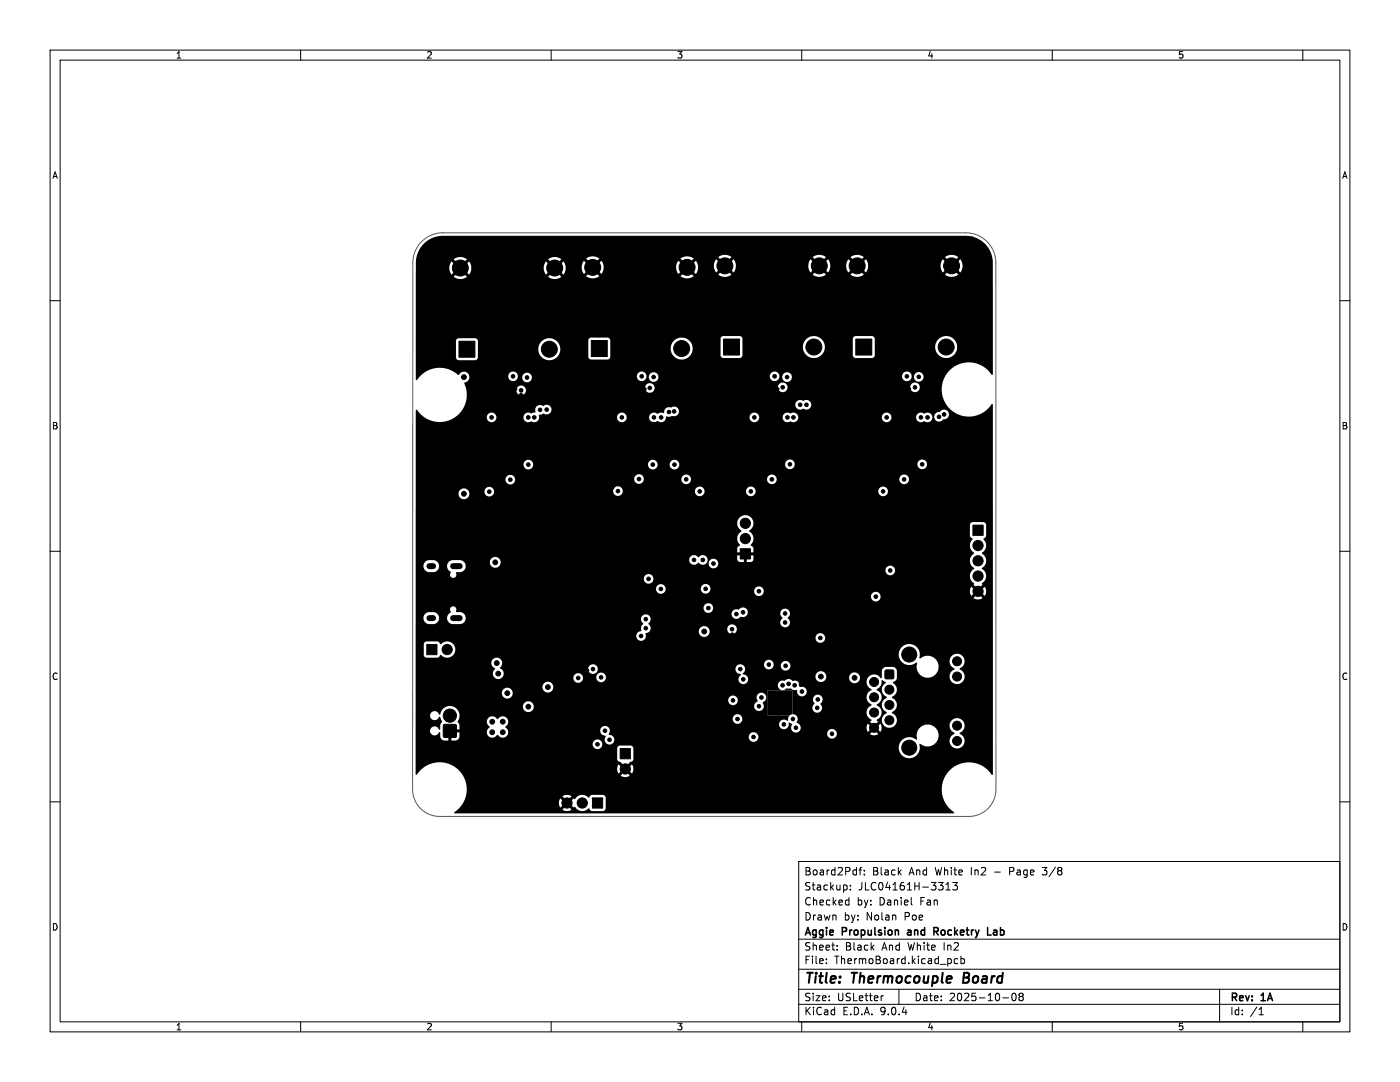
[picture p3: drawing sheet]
<svg xmlns="http://www.w3.org/2000/svg" width="279mm" height="216mm" viewBox="0 0 279 216" stroke-linecap="round" stroke-linejoin="round" font-family="sans-serif">
<defs><g id="words">
<g font-size="2.8">
<text x="160.4" y="196.8">Title:</text>
<text x="170.1" y="196.8">Thermocouple</text>
<text x="193" y="196.8">Board</text>
</g>
<g font-size="2.1">
<text x="160.4" y="177.9">Stackup:</text>
<text x="160.4" y="174.9">Board2Pdf:</text>
<text x="171.3" y="177.9">JLC04161H-3313</text>
<text x="174" y="174.9">Black</text>
<text x="181.5" y="174.9">And</text>
<text x="186.8" y="174.9">White</text>
<text x="194" y="174.9">In2</text>
<text x="198.8" y="174.9">-</text>
<text x="201.9" y="174.9">Page</text>
<text x="208.7" y="174.9">3/8</text>
<text x="160.4" y="183.9">Drawn</text>
<text x="160.4" y="180.9">Checked</text>
<text x="168.4" y="183.9">by:</text>
<text x="171" y="180.9">by:</text>
<text x="172.9" y="183.9">Nolan</text>
<text x="175.5" y="180.9">Daniel</text>
<text x="180.6" y="183.9">Poe</text>
<text x="183.8" y="180.9">Fan</text>
<text x="160.4" y="189.9">Sheet:</text>
<text x="160.4" y="187.1">Aggie</text>
<text x="168.1" y="187.1">Propulsion</text>
<text x="168.6" y="189.9">Black</text>
<text x="176.1" y="189.9">And</text>
<text x="181.4" y="189.9">White</text>
<text x="181.8" y="187.1">and</text>
<text x="187.6" y="187.1">Rocketry</text>
<text x="188.6" y="189.9">In2</text>
<text x="198.9" y="187.1">Lab</text>
<text x="160.4" y="192.6">File:</text>
<text x="166.5" y="192.6">ThermoBoard.kicad_pcb</text>
<text x="160.4" y="202.8">KiCad</text>
<text x="160.4" y="200">Size:</text>
<text x="167" y="200">USLetter</text>
<text x="168.1" y="202.8">E.D.A.</text>
<text x="175.7" y="202.8">9.0.4</text>
<text x="182.4" y="200">Date:</text>
<text x="189.4" y="200">2025-10-08</text>
<text x="245.4" y="200.2">Rev:</text>
<text x="245.4" y="202.8">Id:</text>
<text x="249.5" y="202.8">/1</text>
<text x="251.8" y="200.2">1A</text>
</g>
<g font-size="1.8">
<text x="35" y="11.9">1</text>
<text x="85" y="11.9">2</text>
<text x="135" y="11.9">3</text>
<text x="185" y="11.9">4</text>
<text x="235" y="11.9">5</text>
<text x="10.3" y="35.9">A</text>
<text x="267.7" y="35.9">A</text>
<text x="10.3" y="85.9">B</text>
<text x="267.7" y="85.9">B</text>
<text x="10.3" y="135.9">C</text>
<text x="267.7" y="135.9">C</text>
<text x="10.3" y="185.9">D</text>
<text x="267.7" y="185.9">D</text>
<text x="35" y="205.8">1</text>
<text x="85" y="205.8">2</text>
<text x="135" y="205.8">3</text>
<text x="185" y="205.8">4</text>
<text x="235" y="205.8">5</text>
</g>
</g></defs>
<g fill="none" stroke="#000" stroke-width=".2">
<path d="M10 10h259.4v195.9h-259.4zM12 12h255.4v191.9h-255.4zM60 10v2M110 10v2M160 10v2M210 10v2M260 10v2M10 60h2M267.4 60h2M10 110h2M267.4 110h2M10 160h2"/>
<path d="M159.4 171.9h108v32h-108zM169 179.6l.4 .1M169.4 179.1v1.5M169.7 177.4v.2M169.7 176.7v.1M171.4 173.6h.6M172 173.1l-.4 .2v1.3M172.5 174.4v.2M172.5 173.7v.1M188.8 177.6h.8M188.8 176.5l.4-.4v1.5M190.1 176.1h1l-.5 .6 .4 .1v.6l-.2 .2-.7-.2"/>
<path d="M208 173.1h.9M208 174.4l.2 .2M267.4 160h2M159.4 197.4h108M159.4 193.4h108M159.4 187.4h108M164.9 192.1v.2M164.9 191.4v.1M167.1 189.4v.2M167.1 188.7v.1M169.4 180.5l-.4 .1M176.3 198.7l-.3 .1"/>
<path d="M179.4 197.4v3M181.9 180.5l.2 .1M191.1 191.4l-.4-.1-.3 .3 .2 .6h.5M191.8 191.4l.4-.1 .3 .3-.1 .6h-.6M191.8 190.8v1.5M200.1 199.1h1.2M202.1 198.3l.2-.1a.8 .8 0 0 1 .5 .7 .8 .8 0 0 1-.5 .8 1 1 0 0 1-.2-1.4zM203.6 198.8l-.2-.3 .2-.3h.3l.3 .3-.3 .3M203.6 198.8l-.2 .3v.4l.2 .2h.3l.3-.3-.1-.4-.2-.2M203.6 198.8h.3M243.4 197.4v6.5M60 203.9v2"/>
<path d="M110 203.9v2M159.4 200.4h108M160 203.9v2M210 203.9v2M251.3 202.5h.8M251.4 201.3l.3-.3v1.5M260 203.9v2"/>
</g>
<path d="M192.4 194.1l-.2 2h.7" fill="none" stroke="#000" stroke-width=".4"/>
<path d="M181.2 186.1v.4M186.7 185.9l.5 .7M187.1 185.1h-.7v1.5M187.1 185.8l-.7 .1M197.1 186.6h.7M198.5 185.6h-.2M198.5 186l-.3 .2 .3 .4" fill="none" stroke="#000" stroke-width=".3"/>
<g fill="#000" stroke="#000" stroke-width=".2">
<path d="M91.6 68.1h3.2v3.2h-3.2zM118 68h3.2v3.1h-3.2zM144.4 67.7h3.2v3.1h-3.2zM170.8 67.7h3.2v3.1h-3.2zM147.7 109.5h2.1v2h-2.1zM194.2 104.8h2v2h-2zM85.2 128.6h2v2h-2zM176.7 133.8h1.6v1.6h-1.6zM88.5 144.6h2.5v2.5h-2.5zM123.8 149.4h2v2h-2zM118.2 159.2h2.1v2h-2.1z"/>
<circle cx="85.9" cy="50" r=".36"/>
<circle cx="85.9" cy="52.4" r=".36"/>
<circle cx="85.9" cy="54.9" r=".36"/>
<circle cx="85.9" cy="59.7" r=".36"/>
<circle cx="85.9" cy="57.3" r=".36"/>
<circle cx="88.3" cy="50" r=".36"/>
<circle cx="88.3" cy="52.4" r=".36"/>
<circle cx="88.3" cy="54.9" r=".36"/>
<circle cx="88.3" cy="57.3" r=".36"/>
<circle cx="88.3" cy="59.7" r=".36"/>
<circle cx="90.7" cy="50" r=".36"/>
<circle cx="90.7" cy="59.7" r=".36"/>
<circle cx="90.7" cy="57.3" r=".36"/>
<circle cx="91.9" cy="53.5" r="1.59"/>
<circle cx="93.1" cy="50" r=".36"/>
<circle cx="93.1" cy="59.7" r=".36"/>
<circle cx="93.1" cy="57.3" r=".36"/>
<circle cx="95.5" cy="50" r=".36"/>
<circle cx="95.5" cy="52.4" r=".36"/>
<circle cx="95.5" cy="54.9" r=".36"/>
<circle cx="95.5" cy="59.7" r=".36"/>
<circle cx="95.5" cy="57.3" r=".36"/>
<circle cx="97.9" cy="50" r=".36"/>
<circle cx="97.9" cy="52.4" r=".36"/>
<circle cx="97.9" cy="54.9" r=".36"/>
<circle cx="97.9" cy="59.7" r=".36"/>
<circle cx="97.9" cy="57.3" r=".36"/>
<circle cx="100.3" cy="50" r=".36"/>
<circle cx="100.3" cy="52.4" r=".36"/>
<circle cx="100.3" cy="54.9" r=".36"/>
<circle cx="100.3" cy="59.7" r=".36"/>
<circle cx="100.3" cy="57.3" r=".36"/>
<circle cx="102.7" cy="50" r=".36"/>
<circle cx="102.7" cy="52.4" r=".36"/>
<circle cx="102.7" cy="54.9" r=".36"/>
<circle cx="102.7" cy="59.7" r=".36"/>
<circle cx="102.7" cy="57.3" r=".36"/>
<circle cx="105.1" cy="50" r=".36"/>
<circle cx="105.1" cy="52.4" r=".36"/>
<circle cx="105.1" cy="54.9" r=".36"/>
<circle cx="105.1" cy="57.3" r=".36"/>
<circle cx="105.1" cy="59.7" r=".36"/>
<circle cx="107.5" cy="50" r=".36"/>
<circle cx="107.5" cy="52.4" r=".36"/>
<circle cx="107.5" cy="54.9" r=".36"/>
<circle cx="107.5" cy="57.3" r=".36"/>
<circle cx="107.5" cy="59.7" r=".36"/>
<circle cx="109.9" cy="50" r=".36"/>
<circle cx="109.9" cy="59.7" r=".36"/>
<circle cx="109.9" cy="57.3" r=".36"/>
<circle cx="110.7" cy="53.5" r="1.59"/>
<circle cx="112.3" cy="50" r=".36"/>
<circle cx="112.3" cy="59.7" r=".36"/>
<circle cx="112.3" cy="57.3" r=".36"/>
<circle cx="114.7" cy="50" r=".36"/>
<circle cx="114.7" cy="52.4" r=".36"/>
<circle cx="114.7" cy="54.9" r=".36"/>
<circle cx="114.7" cy="59.7" r=".36"/>
<circle cx="114.7" cy="57.3" r=".36"/>
<circle cx="117.1" cy="50" r=".36"/>
<circle cx="117.1" cy="59.7" r=".36"/>
<circle cx="117.1" cy="57.3" r=".36"/>
<circle cx="118.3" cy="53.3" r="1.59"/>
<circle cx="119.5" cy="50" r=".36"/>
<circle cx="119.5" cy="57.3" r=".36"/>
<circle cx="119.5" cy="59.7" r=".36"/>
<circle cx="121.9" cy="50" r=".36"/>
<circle cx="121.9" cy="52.4" r=".36"/>
<circle cx="121.9" cy="54.9" r=".36"/>
<circle cx="121.9" cy="59.7" r=".36"/>
<circle cx="121.9" cy="57.3" r=".36"/>
<circle cx="124.3" cy="50" r=".36"/>
<circle cx="124.3" cy="52.4" r=".36"/>
<circle cx="124.3" cy="54.9" r=".36"/>
<circle cx="124.3" cy="59.7" r=".36"/>
<circle cx="124.3" cy="57.3" r=".36"/>
<circle cx="126.7" cy="50" r=".36"/>
<circle cx="126.7" cy="52.4" r=".36"/>
<circle cx="126.7" cy="54.9" r=".36"/>
<circle cx="126.7" cy="57.3" r=".36"/>
<circle cx="126.7" cy="59.7" r=".36"/>
<circle cx="129.1" cy="50" r=".36"/>
<circle cx="129.1" cy="52.4" r=".36"/>
<circle cx="129.1" cy="54.9" r=".36"/>
<circle cx="129.1" cy="59.7" r=".36"/>
<circle cx="129.1" cy="57.3" r=".36"/>
<circle cx="131.5" cy="50" r=".36"/>
<circle cx="131.5" cy="52.4" r=".36"/>
<circle cx="131.5" cy="54.9" r=".36"/>
<circle cx="131.5" cy="59.7" r=".36"/>
<circle cx="131.5" cy="57.3" r=".36"/>
<circle cx="133.9" cy="50" r=".36"/>
<circle cx="133.9" cy="52.4" r=".36"/>
<circle cx="133.9" cy="54.9" r=".36"/>
<circle cx="133.9" cy="59.7" r=".36"/>
<circle cx="133.9" cy="57.3" r=".36"/>
<circle cx="136.3" cy="50" r=".36"/>
<circle cx="136.3" cy="57.3" r=".36"/>
<circle cx="136.3" cy="59.7" r=".36"/>
<circle cx="137.1" cy="53.3" r="1.59"/>
<circle cx="138.7" cy="50" r=".36"/>
<circle cx="138.7" cy="57.3" r=".36"/>
<circle cx="138.7" cy="59.7" r=".36"/>
<circle cx="141.1" cy="50" r=".36"/>
<circle cx="141.1" cy="52.4" r=".36"/>
<circle cx="141.1" cy="54.9" r=".36"/>
<circle cx="141.1" cy="59.7" r=".36"/>
<circle cx="141.1" cy="57.3" r=".36"/>
<circle cx="143.5" cy="50" r=".36"/>
<circle cx="143.5" cy="59.7" r=".36"/>
<circle cx="143.5" cy="57.3" r=".36"/>
<circle cx="144.7" cy="53" r="1.59"/>
<circle cx="145.9" cy="50" r=".36"/>
<circle cx="145.9" cy="59.7" r=".36"/>
<circle cx="145.9" cy="57.3" r=".36"/>
<circle cx="148.3" cy="50" r=".36"/>
<circle cx="148.3" cy="52.4" r=".36"/>
<circle cx="148.3" cy="54.9" r=".36"/>
<circle cx="148.3" cy="59.7" r=".36"/>
<circle cx="148.3" cy="57.3" r=".36"/>
<circle cx="150.7" cy="50" r=".36"/>
<circle cx="150.7" cy="52.4" r=".36"/>
<circle cx="150.7" cy="54.9" r=".36"/>
<circle cx="150.7" cy="59.7" r=".36"/>
<circle cx="150.7" cy="57.3" r=".36"/>
<circle cx="153.1" cy="50" r=".36"/>
<circle cx="153.1" cy="52.4" r=".36"/>
<circle cx="153.1" cy="54.9" r=".36"/>
<circle cx="153.1" cy="59.7" r=".36"/>
<circle cx="153.1" cy="57.3" r=".36"/>
<circle cx="155.5" cy="50" r=".36"/>
<circle cx="155.5" cy="52.4" r=".36"/>
<circle cx="155.5" cy="54.9" r=".36"/>
<circle cx="155.5" cy="59.7" r=".36"/>
<circle cx="155.5" cy="57.3" r=".36"/>
<circle cx="157.9" cy="50" r=".36"/>
<circle cx="157.9" cy="52.4" r=".36"/>
<circle cx="157.9" cy="54.9" r=".36"/>
<circle cx="157.9" cy="57.3" r=".36"/>
<circle cx="157.9" cy="59.7" r=".36"/>
<circle cx="160.3" cy="50" r=".36"/>
<circle cx="160.3" cy="52.4" r=".36"/>
<circle cx="160.3" cy="54.9" r=".36"/>
<circle cx="160.3" cy="59.7" r=".36"/>
<circle cx="160.3" cy="57.3" r=".36"/>
<circle cx="162.7" cy="50" r=".36"/>
<circle cx="162.7" cy="59.7" r=".36"/>
<circle cx="162.7" cy="57.3" r=".36"/>
<circle cx="163.5" cy="53" r="1.59"/>
<circle cx="165.1" cy="50" r=".36"/>
<circle cx="165.1" cy="59.7" r=".36"/>
<circle cx="165.1" cy="57.3" r=".36"/>
<circle cx="167.5" cy="50" r=".36"/>
<circle cx="167.5" cy="52.4" r=".36"/>
<circle cx="167.5" cy="54.9" r=".36"/>
<circle cx="167.5" cy="59.7" r=".36"/>
<circle cx="167.5" cy="57.3" r=".36"/>
<circle cx="169.9" cy="50" r=".36"/>
<circle cx="169.9" cy="59.7" r=".36"/>
<circle cx="169.9" cy="57.3" r=".36"/>
<circle cx="171.1" cy="53" r="1.59"/>
<circle cx="172.3" cy="50" r=".36"/>
<circle cx="172.3" cy="59.7" r=".36"/>
<circle cx="172.3" cy="57.3" r=".36"/>
<circle cx="174.7" cy="50" r=".36"/>
<circle cx="174.7" cy="52.4" r=".36"/>
<circle cx="174.7" cy="54.9" r=".36"/>
<circle cx="174.7" cy="59.7" r=".36"/>
<circle cx="174.7" cy="57.3" r=".36"/>
<circle cx="177.1" cy="50" r=".36"/>
<circle cx="177.1" cy="52.4" r=".36"/>
<circle cx="177.1" cy="54.9" r=".36"/>
<circle cx="177.1" cy="59.7" r=".36"/>
<circle cx="177.1" cy="57.3" r=".36"/>
<circle cx="179.5" cy="50" r=".36"/>
<circle cx="179.5" cy="52.4" r=".36"/>
<circle cx="179.5" cy="54.9" r=".36"/>
<circle cx="179.5" cy="59.7" r=".36"/>
<circle cx="179.5" cy="57.3" r=".36"/>
<circle cx="181.9" cy="50" r=".36"/>
<circle cx="181.9" cy="52.4" r=".36"/>
<circle cx="181.9" cy="54.9" r=".36"/>
<circle cx="181.9" cy="57.3" r=".36"/>
<circle cx="181.9" cy="59.7" r=".36"/>
<circle cx="184.3" cy="50" r=".36"/>
<circle cx="184.3" cy="52.4" r=".36"/>
<circle cx="184.3" cy="54.9" r=".36"/>
<circle cx="184.3" cy="59.7" r=".36"/>
<circle cx="184.3" cy="57.3" r=".36"/>
<circle cx="186.7" cy="50" r=".36"/>
<circle cx="186.7" cy="52.4" r=".36"/>
<circle cx="186.7" cy="54.9" r=".36"/>
<circle cx="186.7" cy="57.3" r=".36"/>
<circle cx="186.7" cy="59.7" r=".36"/>
<circle cx="189.1" cy="50" r=".36"/>
<circle cx="189.1" cy="59.7" r=".36"/>
<circle cx="189.1" cy="57.3" r=".36"/>
<circle cx="189.9" cy="53" r="1.59"/>
<circle cx="191.5" cy="50" r=".36"/>
<circle cx="191.5" cy="57.3" r=".36"/>
<circle cx="191.5" cy="59.7" r=".36"/>
<circle cx="193.9" cy="50" r=".36"/>
<circle cx="193.9" cy="52.4" r=".36"/>
<circle cx="193.9" cy="47.6" r=".36"/>
<circle cx="193.9" cy="54.9" r=".36"/>
<circle cx="193.9" cy="59.7" r=".36"/>
<circle cx="193.9" cy="57.3" r=".36"/>
<circle cx="196.3" cy="50" r=".36"/>
<circle cx="196.3" cy="52.4" r=".36"/>
<circle cx="196.3" cy="54.9" r=".36"/>
<circle cx="196.3" cy="59.7" r=".36"/>
<circle cx="196.3" cy="57.3" r=".36"/>
<circle cx="85.9" cy="66.8" r=".36"/>
<circle cx="85.9" cy="62.1" r=".36"/>
<circle cx="85.9" cy="71.6" r=".36"/>
<circle cx="85.9" cy="64.4" r=".36"/>
<circle cx="85.9" cy="69.2" r=".36"/>
<circle cx="88.3" cy="66.8" r=".36"/>
<circle cx="88.3" cy="62.1" r=".36"/>
<circle cx="88.3" cy="71.6" r=".36"/>
<circle cx="88.3" cy="64.4" r=".36"/>
<circle cx="88.3" cy="69.2" r=".36"/>
<circle cx="90.7" cy="66.8" r=".36"/>
<circle cx="90.7" cy="62.1" r=".36"/>
<circle cx="90.7" cy="64.4" r=".36"/>
<circle cx="92.6" cy="75.2" r=".48"/>
<circle cx="93.1" cy="66.8" r=".36"/>
<circle cx="93.1" cy="62.1" r=".36"/>
<circle cx="93.1" cy="64.4" r=".36"/>
<circle cx="95.5" cy="66.8" r=".36"/>
<circle cx="95.5" cy="62.1" r=".36"/>
<circle cx="95.5" cy="64.4" r=".36"/>
<circle cx="95.8" cy="76.9" r=".36"/>
<circle cx="97.9" cy="66.8" r=".36"/>
<circle cx="97.9" cy="62.1" r=".36"/>
<circle cx="97.9" cy="71.6" r=".36"/>
<circle cx="97.9" cy="64.4" r=".36"/>
<circle cx="97.9" cy="69.2" r=".36"/>
<circle cx="98.2" cy="76.2" r=".36"/>
<circle cx="99.2" cy="78.8" r=".36"/>
<circle cx="100.3" cy="66.8" r=".36"/>
<circle cx="100.3" cy="71.6" r=".36"/>
<circle cx="100.3" cy="62.1" r=".36"/>
<circle cx="100.3" cy="69.2" r=".36"/>
<circle cx="100.3" cy="64.4" r=".36"/>
<circle cx="100.4" cy="78.8" r=".36"/>
<circle cx="101.6" cy="78.8" r=".36"/>
<circle cx="101.6" cy="77.6" r=".36"/>
<circle cx="102.4" cy="75.1" r=".36"/>
<circle cx="102.7" cy="66.8" r=".36"/>
<circle cx="102.7" cy="62.1" r=".36"/>
<circle cx="102.7" cy="71.6" r=".36"/>
<circle cx="102.7" cy="69.2" r=".36"/>
<circle cx="102.7" cy="64.4" r=".36"/>
<circle cx="102.8" cy="78.8" r=".36"/>
<circle cx="102.8" cy="77.6" r=".36"/>
<circle cx="104" cy="78.8" r=".36"/>
<circle cx="104" cy="77.9" r=".36"/>
<circle cx="105.1" cy="66.8" r=".36"/>
<circle cx="105.1" cy="71.6" r=".36"/>
<circle cx="105.1" cy="62.1" r=".36"/>
<circle cx="105.1" cy="69.2" r=".36"/>
<circle cx="105.1" cy="64.4" r=".36"/>
<circle cx="105.2" cy="75.3" r=".36"/>
<circle cx="107.2" cy="78.4" r=".36"/>
<circle cx="107.5" cy="66.8" r=".36"/>
<circle cx="107.5" cy="62.1" r=".36"/>
<circle cx="107.5" cy="64.4" r=".36"/>
<circle cx="108.5" cy="78.4" r=".36"/>
<circle cx="108.5" cy="77.4" r=".36"/>
<circle cx="108.5" cy="76.4" r=".36"/>
<circle cx="109.6" cy="69.7" r="1.59"/>
<circle cx="109.9" cy="66.8" r=".36"/>
<circle cx="109.9" cy="78.8" r=".36"/>
<circle cx="109.9" cy="62.1" r=".36"/>
<circle cx="109.9" cy="64.4" r=".36"/>
<circle cx="112.3" cy="66.8" r=".36"/>
<circle cx="112.3" cy="78.8" r=".36"/>
<circle cx="112.3" cy="71.6" r=".36"/>
<circle cx="112.3" cy="62.1" r=".36"/>
<circle cx="112.3" cy="69.2" r=".36"/>
<circle cx="112.3" cy="64.4" r=".36"/>
<circle cx="114.7" cy="78.8" r=".36"/>
<circle cx="114.7" cy="66.8" r=".36"/>
<circle cx="114.7" cy="71.6" r=".36"/>
<circle cx="114.7" cy="62.1" r=".36"/>
<circle cx="114.7" cy="64.4" r=".36"/>
<circle cx="114.7" cy="69.2" r=".36"/>
<circle cx="117.1" cy="78.8" r=".36"/>
<circle cx="117.1" cy="66.8" r=".36"/>
<circle cx="117.1" cy="62.1" r=".36"/>
<circle cx="117.1" cy="64.4" r=".36"/>
<circle cx="119.5" cy="66.8" r=".36"/>
<circle cx="119.5" cy="78.8" r=".36"/>
<circle cx="119.5" cy="62.1" r=".36"/>
<circle cx="119.5" cy="64.4" r=".36"/>
<circle cx="121.9" cy="66.8" r=".36"/>
<circle cx="121.9" cy="78.8" r=".36"/>
<circle cx="121.9" cy="62.1" r=".36"/>
<circle cx="121.9" cy="64.4" r=".36"/>
<circle cx="123.7" cy="76.2" r=".36"/>
<circle cx="124.3" cy="66.8" r=".36"/>
<circle cx="124.3" cy="71.6" r=".36"/>
<circle cx="124.3" cy="62.1" r=".36"/>
<circle cx="124.3" cy="64.4" r=".36"/>
<circle cx="124.3" cy="69.2" r=".36"/>
<circle cx="125" cy="78.8" r=".36"/>
<circle cx="126.2" cy="78.8" r=".36"/>
<circle cx="126.7" cy="66.8" r=".36"/>
<circle cx="126.7" cy="71.6" r=".36"/>
<circle cx="126.7" cy="62.1" r=".36"/>
<circle cx="126.7" cy="64.4" r=".36"/>
<circle cx="126.7" cy="69.2" r=".36"/>
<circle cx="127.4" cy="78.8" r=".36"/>
<circle cx="127.4" cy="77.6" r=".36"/>
<circle cx="128.1" cy="75.1" r=".36"/>
<circle cx="128.6" cy="78.8" r=".36"/>
<circle cx="128.6" cy="77.6" r=".36"/>
<circle cx="129.1" cy="66.8" r=".36"/>
<circle cx="129.1" cy="62.1" r=".36"/>
<circle cx="129.1" cy="71.6" r=".36"/>
<circle cx="129.1" cy="64.4" r=".36"/>
<circle cx="129.1" cy="69.2" r=".36"/>
<circle cx="129.7" cy="77.4" r=".36"/>
<circle cx="129.8" cy="78.8" r=".36"/>
<circle cx="130.4" cy="75.2" r=".36"/>
<circle cx="131.5" cy="66.8" r=".36"/>
<circle cx="131.5" cy="62.1" r=".36"/>
<circle cx="131.5" cy="69.2" r=".36"/>
<circle cx="131.5" cy="64.4" r=".36"/>
<circle cx="132.4" cy="78.1" r=".36"/>
<circle cx="133.7" cy="77.2" r=".36"/>
<circle cx="133.7" cy="78.1" r=".36"/>
<circle cx="133.7" cy="76.2" r=".36"/>
<circle cx="133.9" cy="66.8" r=".36"/>
<circle cx="133.9" cy="62.1" r=".36"/>
<circle cx="133.9" cy="64.4" r=".36"/>
<circle cx="136" cy="69.5" r="1.59"/>
<circle cx="136.3" cy="78.8" r=".36"/>
<circle cx="136.3" cy="66.8" r=".36"/>
<circle cx="136.3" cy="62.1" r=".36"/>
<circle cx="136.3" cy="64.4" r=".36"/>
<circle cx="138.7" cy="66.8" r=".36"/>
<circle cx="138.7" cy="78.8" r=".36"/>
<circle cx="138.7" cy="71.6" r=".36"/>
<circle cx="138.7" cy="62.1" r=".36"/>
<circle cx="138.7" cy="64.4" r=".36"/>
<circle cx="138.7" cy="69.2" r=".36"/>
<circle cx="141.1" cy="78.8" r=".36"/>
<circle cx="141.1" cy="66.8" r=".36"/>
<circle cx="141.1" cy="62.1" r=".36"/>
<circle cx="141.1" cy="71.6" r=".36"/>
<circle cx="141.1" cy="69.2" r=".36"/>
<circle cx="141.1" cy="64.4" r=".36"/>
<circle cx="143.5" cy="78.8" r=".36"/>
<circle cx="143.5" cy="62.1" r=".36"/>
<circle cx="143.5" cy="64.4" r=".36"/>
<circle cx="145.9" cy="78.8" r=".36"/>
<circle cx="145.9" cy="62.1" r=".36"/>
<circle cx="145.9" cy="64.4" r=".36"/>
<circle cx="148.3" cy="78.8" r=".36"/>
<circle cx="148.3" cy="62.1" r=".36"/>
<circle cx="148.3" cy="64.4" r=".36"/>
<circle cx="150.5" cy="76.2" r=".36"/>
<circle cx="150.7" cy="66.8" r=".36"/>
<circle cx="150.7" cy="71.6" r=".36"/>
<circle cx="150.7" cy="62.1" r=".36"/>
<circle cx="150.7" cy="64.4" r=".36"/>
<circle cx="150.7" cy="69.2" r=".36"/>
<circle cx="151.5" cy="78.8" r=".36"/>
<circle cx="152.6" cy="77.8" r=".36"/>
<circle cx="152.7" cy="78.8" r=".36"/>
<circle cx="153.1" cy="66.8" r=".36"/>
<circle cx="153.1" cy="62.1" r=".36"/>
<circle cx="153.1" cy="71.6" r=".36"/>
<circle cx="153.1" cy="69.2" r=".36"/>
<circle cx="153.1" cy="64.4" r=".36"/>
<circle cx="153.9" cy="78.8" r=".36"/>
<circle cx="153.9" cy="77.6" r=".36"/>
<circle cx="154.6" cy="75.1" r=".36"/>
<circle cx="155.1" cy="78.8" r=".36"/>
<circle cx="155.1" cy="77.6" r=".36"/>
<circle cx="155.5" cy="66.8" r=".36"/>
<circle cx="155.5" cy="62.1" r=".36"/>
<circle cx="155.5" cy="71.6" r=".36"/>
<circle cx="155.5" cy="64.4" r=".36"/>
<circle cx="155.5" cy="69.2" r=".36"/>
<circle cx="156.2" cy="77.3" r=".36"/>
<circle cx="156.3" cy="78.8" r=".36"/>
<circle cx="157.1" cy="75.3" r=".36"/>
<circle cx="157.9" cy="66.8" r=".36"/>
<circle cx="157.9" cy="62.1" r=".36"/>
<circle cx="157.9" cy="69.2" r=".36"/>
<circle cx="157.9" cy="64.4" r=".36"/>
<circle cx="159.1" cy="78.1" r=".36"/>
<circle cx="160.3" cy="62.1" r=".36"/>
<circle cx="160.3" cy="64.4" r=".36"/>
<circle cx="160.4" cy="77.2" r=".36"/>
<circle cx="160.4" cy="78.1" r=".36"/>
<circle cx="160.4" cy="76.2" r=".36"/>
<circle cx="162.4" cy="69.2" r="1.59"/>
<circle cx="162.7" cy="78.8" r=".36"/>
<circle cx="162.7" cy="62.1" r=".36"/>
<circle cx="162.7" cy="64.4" r=".36"/>
<circle cx="165.1" cy="78.8" r=".36"/>
<circle cx="165.1" cy="66.8" r=".36"/>
<circle cx="165.1" cy="62.1" r=".36"/>
<circle cx="165.1" cy="71.6" r=".36"/>
<circle cx="165.1" cy="64.4" r=".36"/>
<circle cx="165.1" cy="69.2" r=".36"/>
<circle cx="167.5" cy="66.8" r=".36"/>
<circle cx="167.5" cy="78.8" r=".36"/>
<circle cx="167.5" cy="62.1" r=".36"/>
<circle cx="167.5" cy="71.6" r=".36"/>
<circle cx="167.5" cy="69.2" r=".36"/>
<circle cx="167.5" cy="64.4" r=".36"/>
<circle cx="169.9" cy="78.8" r=".36"/>
<circle cx="169.9" cy="62.1" r=".36"/>
<circle cx="169.9" cy="64.4" r=".36"/>
<circle cx="172.3" cy="78.8" r=".36"/>
<circle cx="172.3" cy="62.1" r=".36"/>
<circle cx="172.3" cy="64.4" r=".36"/>
<circle cx="174.7" cy="78.8" r=".36"/>
<circle cx="174.7" cy="62.1" r=".36"/>
<circle cx="174.7" cy="64.4" r=".36"/>
<circle cx="176.9" cy="76.2" r=".36"/>
<circle cx="177.1" cy="66.8" r=".36"/>
<circle cx="177.1" cy="62.1" r=".36"/>
<circle cx="177.1" cy="71.6" r=".36"/>
<circle cx="177.1" cy="69.2" r=".36"/>
<circle cx="177.1" cy="64.4" r=".36"/>
<circle cx="177.8" cy="78.8" r=".36"/>
<circle cx="179" cy="78.8" r=".36"/>
<circle cx="179.5" cy="66.8" r=".36"/>
<circle cx="179.5" cy="71.6" r=".36"/>
<circle cx="179.5" cy="62.1" r=".36"/>
<circle cx="179.5" cy="69.2" r=".36"/>
<circle cx="179.5" cy="64.4" r=".36"/>
<circle cx="180.2" cy="78.8" r=".36"/>
<circle cx="180.2" cy="77.6" r=".36"/>
<circle cx="181" cy="75.1" r=".36"/>
<circle cx="181.4" cy="78.8" r=".36"/>
<circle cx="181.4" cy="77.6" r=".36"/>
<circle cx="181.9" cy="66.8" r=".36"/>
<circle cx="181.9" cy="71.6" r=".36"/>
<circle cx="181.9" cy="62.1" r=".36"/>
<circle cx="181.9" cy="64.4" r=".36"/>
<circle cx="181.9" cy="69.2" r=".36"/>
<circle cx="182.6" cy="78.8" r=".36"/>
<circle cx="182.6" cy="77.3" r=".36"/>
<circle cx="183.4" cy="75.2" r=".36"/>
<circle cx="184.3" cy="66.8" r=".36"/>
<circle cx="184.3" cy="62.1" r=".36"/>
<circle cx="184.3" cy="64.4" r=".36"/>
<circle cx="184.3" cy="69.2" r=".36"/>
<circle cx="185.2" cy="77.9" r=".36"/>
<circle cx="186.5" cy="76" r=".36"/>
<circle cx="186.5" cy="76.9" r=".36"/>
<circle cx="186.5" cy="77.9" r=".36"/>
<circle cx="186.7" cy="62.1" r=".36"/>
<circle cx="186.7" cy="64.4" r=".36"/>
<circle cx="188.8" cy="69.2" r="1.59"/>
<circle cx="189.1" cy="62.1" r=".36"/>
<circle cx="189.1" cy="64.4" r=".36"/>
<circle cx="191.5" cy="66.8" r=".36"/>
<circle cx="191.5" cy="62.1" r=".36"/>
<circle cx="191.5" cy="69.2" r=".36"/>
<circle cx="191.5" cy="64.4" r=".36"/>
<circle cx="193.9" cy="66.8" r=".36"/>
<circle cx="193.9" cy="62.1" r=".36"/>
<circle cx="193.9" cy="69.2" r=".36"/>
<circle cx="193.9" cy="64.4" r=".36"/>
<circle cx="196.3" cy="66.8" r=".36"/>
<circle cx="196.3" cy="62.1" r=".36"/>
<circle cx="196.3" cy="64.4" r=".36"/>
<circle cx="196.3" cy="69.2" r=".36"/>
<circle cx="85.9" cy="95.7" r=".36"/>
<circle cx="85.9" cy="93.3" r=".36"/>
<circle cx="85.9" cy="86.1" r=".36"/>
<circle cx="85.9" cy="98.1" r=".36"/>
<circle cx="87.3" cy="90.9" r=".36"/>
<circle cx="87.4" cy="93" r=".36"/>
<circle cx="87.4" cy="95.9" r=".36"/>
<circle cx="87.4" cy="94" r=".36"/>
<circle cx="87.4" cy="94.9" r=".36"/>
<circle cx="88.3" cy="86.1" r=".36"/>
<circle cx="88.3" cy="98.1" r=".36"/>
<circle cx="88.5" cy="90.9" r=".36"/>
<circle cx="88.5" cy="89.7" r=".36"/>
<circle cx="90.7" cy="98.1" r=".36"/>
<circle cx="90.7" cy="86.1" r=".36"/>
<circle cx="92.6" cy="98.5" r=".48"/>
<circle cx="97.3" cy="99.6" r=".36"/>
<circle cx="97.4" cy="84.7" r=".36"/>
<circle cx="97.6" cy="98.1" r=".36"/>
<circle cx="98.1" cy="83.3" r=".36"/>
<circle cx="99.2" cy="80" r=".36"/>
<circle cx="100.3" cy="90.9" r=".36"/>
<circle cx="100.3" cy="93.3" r=".36"/>
<circle cx="100.4" cy="80" r=".36"/>
<circle cx="100.4" cy="81.2" r=".36"/>
<circle cx="100.5" cy="96.7" r=".36"/>
<circle cx="101.6" cy="81.2" r=".36"/>
<circle cx="101.6" cy="80" r=".36"/>
<circle cx="101.8" cy="95.7" r=".36"/>
<circle cx="102.8" cy="81.2" r=".36"/>
<circle cx="102.8" cy="80" r=".36"/>
<circle cx="103.9" cy="93.6" r=".36"/>
<circle cx="104" cy="81.2" r=".36"/>
<circle cx="104" cy="80" r=".36"/>
<circle cx="104.6" cy="85.2" r=".36"/>
<circle cx="105.4" cy="83.3" r=".36"/>
<circle cx="105.4" cy="92.7" r=".36"/>
<circle cx="105.8" cy="86.4" r=".36"/>
<circle cx="106.6" cy="83.3" r=".36"/>
<circle cx="107.8" cy="81.8" r=".36"/>
<circle cx="109.1" cy="81.7" r=".36"/>
<circle cx="112.3" cy="88.5" r=".36"/>
<circle cx="112.3" cy="86.1" r=".36"/>
<circle cx="112.3" cy="81.2" r=".36"/>
<circle cx="112.9" cy="89.9" r=".36"/>
<circle cx="114.7" cy="90.9" r=".36"/>
<circle cx="114.7" cy="88.5" r=".36"/>
<circle cx="114.7" cy="86.1" r=".36"/>
<circle cx="114.7" cy="81.2" r=".36"/>
<circle cx="117.1" cy="90.9" r=".36"/>
<circle cx="117.1" cy="88.5" r=".36"/>
<circle cx="117.1" cy="86.1" r=".36"/>
<circle cx="117.1" cy="81.2" r=".36"/>
<circle cx="119.5" cy="86.1" r=".36"/>
<circle cx="119.5" cy="81.2" r=".36"/>
<circle cx="122" cy="91.4" r=".36"/>
<circle cx="122.2" cy="97.2" r=".36"/>
<circle cx="123.3" cy="98" r=".36"/>
<circle cx="123.8" cy="84.8" r=".36"/>
<circle cx="124.1" cy="83.3" r=".36"/>
<circle cx="124.7" cy="96.9" r=".36"/>
<circle cx="125" cy="80" r=".36"/>
<circle cx="126.2" cy="81.2" r=".36"/>
<circle cx="126.2" cy="80" r=".36"/>
<circle cx="127.4" cy="81.2" r=".36"/>
<circle cx="127.4" cy="80" r=".36"/>
<circle cx="127.5" cy="95.6" r=".36"/>
<circle cx="128.6" cy="80" r=".36"/>
<circle cx="128.6" cy="81.2" r=".36"/>
<circle cx="129.1" cy="94.2" r=".36"/>
<circle cx="129.3" cy="91.2" r=".36"/>
<circle cx="129.8" cy="81.2" r=".36"/>
<circle cx="129.8" cy="80" r=".36"/>
<circle cx="130.3" cy="92.7" r=".36"/>
<circle cx="130.4" cy="84.6" r=".36"/>
<circle cx="130.5" cy="83.3" r=".36"/>
<circle cx="131.9" cy="83.3" r=".36"/>
<circle cx="133.5" cy="82.2" r=".36"/>
<circle cx="134.5" cy="82.1" r=".36"/>
<circle cx="134.6" cy="92.7" r=".36"/>
<circle cx="135.8" cy="94.3" r=".36"/>
<circle cx="136.3" cy="91.2" r=".36"/>
<circle cx="136.3" cy="88.5" r=".36"/>
<circle cx="136.3" cy="86.1" r=".36"/>
<circle cx="136.3" cy="81.2" r=".36"/>
<circle cx="136.9" cy="95.7" r=".36"/>
<circle cx="138.7" cy="90.9" r=".36"/>
<circle cx="138.7" cy="88.5" r=".36"/>
<circle cx="138.7" cy="86.1" r=".36"/>
<circle cx="138.7" cy="81.2" r=".36"/>
<circle cx="139.6" cy="98.1" r=".36"/>
<circle cx="141.1" cy="90.9" r=".36"/>
<circle cx="141.1" cy="88.5" r=".36"/>
<circle cx="141.1" cy="86.1" r=".36"/>
<circle cx="141.1" cy="99.6" r=".36"/>
<circle cx="141.1" cy="81.2" r=".36"/>
<circle cx="143.5" cy="90.9" r=".36"/>
<circle cx="143.5" cy="88.5" r=".36"/>
<circle cx="143.5" cy="86.1" r=".36"/>
<circle cx="143.5" cy="81.2" r=".36"/>
<circle cx="145.9" cy="86.1" r=".36"/>
<circle cx="145.9" cy="81.2" r=".36"/>
<circle cx="148.3" cy="94.4" r=".36"/>
<circle cx="148.7" cy="90.9" r=".36"/>
<circle cx="149.3" cy="85.1" r=".36"/>
<circle cx="149.8" cy="98.1" r=".36"/>
<circle cx="150.5" cy="83.3" r=".36"/>
<circle cx="151.5" cy="80" r=".36"/>
<circle cx="151.6" cy="99.9" r=".36"/>
<circle cx="151.7" cy="94.2" r=".36"/>
<circle cx="151.7" cy="96.8" r=".36"/>
<circle cx="151.8" cy="90.4" r=".36"/>
<circle cx="152.7" cy="81.2" r=".36"/>
<circle cx="152.7" cy="80" r=".36"/>
<circle cx="153.9" cy="81.2" r=".36"/>
<circle cx="153.9" cy="80" r=".36"/>
<circle cx="154" cy="95.7" r=".36"/>
<circle cx="154.9" cy="90.4" r=".36"/>
<circle cx="155.1" cy="81.2" r=".36"/>
<circle cx="155.1" cy="80" r=".36"/>
<circle cx="155.5" cy="99.9" r=".36"/>
<circle cx="155.9" cy="94" r=".36"/>
<circle cx="156.3" cy="80" r=".36"/>
<circle cx="156.3" cy="81.2" r=".36"/>
<circle cx="156.5" cy="84.8" r=".36"/>
<circle cx="157.1" cy="83.3" r=".36"/>
<circle cx="157.6" cy="92.6" r=".36"/>
<circle cx="157.9" cy="99.9" r=".36"/>
<circle cx="158.3" cy="83.3" r=".36"/>
<circle cx="159.1" cy="91.2" r=".36"/>
<circle cx="159.7" cy="80.8" r=".36"/>
<circle cx="160.3" cy="99.9" r=".36"/>
<circle cx="160.9" cy="80.8" r=".36"/>
<circle cx="162.7" cy="81.2" r=".36"/>
<circle cx="165.1" cy="81.2" r=".36"/>
<circle cx="167.5" cy="90.9" r=".36"/>
<circle cx="167.5" cy="88.5" r=".36"/>
<circle cx="167.5" cy="86.1" r=".36"/>
<circle cx="167.5" cy="99.9" r=".36"/>
<circle cx="167.5" cy="81.2" r=".36"/>
<circle cx="169.9" cy="90.9" r=".36"/>
<circle cx="169.9" cy="88.5" r=".36"/>
<circle cx="169.9" cy="86.1" r=".36"/>
<circle cx="169.9" cy="99.9" r=".36"/>
<circle cx="169.9" cy="81.2" r=".36"/>
<circle cx="172.3" cy="86.1" r=".36"/>
<circle cx="172.3" cy="81.2" r=".36"/>
<circle cx="174.7" cy="90.9" r=".36"/>
<circle cx="175.3" cy="99.6" r=".36"/>
<circle cx="175.7" cy="85.1" r=".36"/>
<circle cx="176.2" cy="98.1" r=".36"/>
<circle cx="176.9" cy="83.3" r=".36"/>
<circle cx="177.8" cy="80" r=".36"/>
<circle cx="179" cy="81.2" r=".36"/>
<circle cx="179" cy="80" r=".36"/>
<circle cx="179.5" cy="97.2" r=".36"/>
<circle cx="180.2" cy="80" r=".36"/>
<circle cx="180.2" cy="81.2" r=".36"/>
<circle cx="180.4" cy="95.7" r=".36"/>
<circle cx="181.4" cy="81.2" r=".36"/>
<circle cx="181.4" cy="80" r=".36"/>
<circle cx="181.9" cy="90.9" r=".36"/>
<circle cx="181.9" cy="95.7" r=".36"/>
<circle cx="182.6" cy="80" r=".36"/>
<circle cx="182.6" cy="81.2" r=".36"/>
<circle cx="183.2" cy="84.6" r=".36"/>
<circle cx="183.3" cy="94.3" r=".36"/>
<circle cx="183.8" cy="83.3" r=".36"/>
<circle cx="184" cy="92.6" r=".36"/>
<circle cx="185.1" cy="83.3" r=".36"/>
<circle cx="186.1" cy="91.8" r=".36"/>
<circle cx="187.4" cy="83.2" r=".36"/>
<circle cx="188.4" cy="82.7" r=".36"/>
<circle cx="189.1" cy="90.9" r=".36"/>
<circle cx="189.1" cy="88.5" r=".36"/>
<circle cx="189.1" cy="93.3" r=".36"/>
<circle cx="191.5" cy="98.1" r=".36"/>
<circle cx="193.9" cy="90.9" r=".36"/>
<circle cx="193.9" cy="95.7" r=".36"/>
<circle cx="193.9" cy="88.5" r=".36"/>
<circle cx="193.9" cy="93.3" r=".36"/>
<circle cx="193.9" cy="86.1" r=".36"/>
<circle cx="193.9" cy="98.1" r=".36"/>
<circle cx="196.3" cy="90.9" r=".36"/>
<circle cx="196.3" cy="95.7" r=".36"/>
<circle cx="196.3" cy="88.5" r=".36"/>
<circle cx="196.3" cy="93.3" r=".36"/>
<circle cx="196.3" cy="98.1" r=".36"/>
<circle cx="196.3" cy="86.1" r=".36"/>
<circle cx="85.9" cy="102.9" r=".36"/>
<circle cx="85.9" cy="100.5" r=".36"/>
<circle cx="85.9" cy="105.3" r=".36"/>
<circle cx="87.4" cy="109.2" r=".36"/>
<circle cx="87.4" cy="110.4" r=".36"/>
<circle cx="88.3" cy="102.9" r=".36"/>
<circle cx="88.3" cy="105.3" r=".36"/>
<circle cx="88.3" cy="100.5" r=".36"/>
<circle cx="88.6" cy="109.2" r=".36"/>
<circle cx="90.7" cy="102.9" r=".36"/>
<circle cx="90.7" cy="107.7" r=".36"/>
<circle cx="90.7" cy="105.3" r=".36"/>
<circle cx="90.7" cy="100.5" r=".36"/>
<circle cx="93.1" cy="110.1" r=".36"/>
<circle cx="94" cy="114" r=".36"/>
<circle cx="94" cy="112.8" r=".36"/>
<circle cx="95.2" cy="114" r=".36"/>
<circle cx="95.2" cy="112.8" r=".36"/>
<circle cx="95.5" cy="105.3" r=".36"/>
<circle cx="96.4" cy="116.7" r=".36"/>
<circle cx="97.7" cy="117.7" r=".36"/>
<circle cx="97.9" cy="107.7" r=".36"/>
<circle cx="98.8" cy="112.2" r=".48"/>
<circle cx="100.3" cy="102.9" r=".36"/>
<circle cx="100.3" cy="107.7" r=".36"/>
<circle cx="100.3" cy="100.5" r=".36"/>
<circle cx="100.3" cy="110.1" r=".36"/>
<circle cx="102.7" cy="102.9" r=".36"/>
<circle cx="102.7" cy="107.7" r=".36"/>
<circle cx="102.7" cy="112.5" r=".36"/>
<circle cx="102.7" cy="100.5" r=".36"/>
<circle cx="102.7" cy="110.1" r=".36"/>
<circle cx="105.1" cy="102.9" r=".36"/>
<circle cx="105.1" cy="107.7" r=".36"/>
<circle cx="105.1" cy="100.5" r=".36"/>
<circle cx="105.1" cy="112.5" r=".36"/>
<circle cx="105.1" cy="110.1" r=".36"/>
<circle cx="105.1" cy="114.9" r=".36"/>
<circle cx="107.5" cy="102.9" r=".36"/>
<circle cx="107.5" cy="112.5" r=".36"/>
<circle cx="107.5" cy="110.1" r=".36"/>
<circle cx="107.5" cy="114.9" r=".36"/>
<circle cx="109.9" cy="105.3" r=".36"/>
<circle cx="109.9" cy="112.5" r=".36"/>
<circle cx="109.9" cy="114.9" r=".36"/>
<circle cx="112.3" cy="107.7" r=".36"/>
<circle cx="112.3" cy="112.5" r=".36"/>
<circle cx="112.3" cy="114.9" r=".36"/>
<circle cx="114.7" cy="112.5" r=".36"/>
<circle cx="114.7" cy="114.9" r=".36"/>
<circle cx="117.1" cy="100.5" r=".36"/>
<circle cx="117.1" cy="112.5" r=".36"/>
<circle cx="117.1" cy="114.9" r=".36"/>
<circle cx="119.5" cy="102.9" r=".36"/>
<circle cx="119.5" cy="107.7" r=".36"/>
<circle cx="119.5" cy="100.5" r=".36"/>
<circle cx="119.5" cy="112.5" r=".36"/>
<circle cx="119.5" cy="114.9" r=".36"/>
<circle cx="121.9" cy="102.9" r=".36"/>
<circle cx="121.9" cy="107.7" r=".36"/>
<circle cx="121.9" cy="112.5" r=".36"/>
<circle cx="121.9" cy="114.9" r=".36"/>
<circle cx="124.3" cy="107.7" r=".36"/>
<circle cx="124.3" cy="112.5" r=".36"/>
<circle cx="124.4" cy="117.3" r=".48"/>
<circle cx="126.7" cy="107.7" r=".36"/>
<circle cx="126.7" cy="100.5" r=".36"/>
<circle cx="128.6" cy="117.3" r=".48"/>
<circle cx="129.1" cy="102.9" r=".36"/>
<circle cx="129.1" cy="100.5" r=".36"/>
<circle cx="129.4" cy="115.5" r=".36"/>
<circle cx="131.9" cy="117.5" r=".36"/>
<circle cx="138.5" cy="111.7" r=".36"/>
<circle cx="140.3" cy="111.7" r=".36"/>
<circle cx="140.8" cy="117.5" r=".36"/>
<circle cx="141.1" cy="102.9" r=".36"/>
<circle cx="141.2" cy="115.8" r=".36"/>
<circle cx="141.8" cy="108.2" r=".36"/>
<circle cx="142.4" cy="112.5" r=".36"/>
<circle cx="143" cy="108.2" r=".36"/>
<circle cx="143.5" cy="102.9" r=".36"/>
<circle cx="143.5" cy="100.5" r=".36"/>
<circle cx="144.2" cy="108.2" r=".36"/>
<circle cx="144.8" cy="112.5" r=".36"/>
<circle cx="145.9" cy="100.5" r=".36"/>
<circle cx="146" cy="112.5" r=".36"/>
<circle cx="146" cy="113.7" r=".36"/>
<circle cx="146.5" cy="108.9" r=".36"/>
<circle cx="148.3" cy="112.8" r=".36"/>
<circle cx="148.7" cy="104.4" r="1.02"/>
<circle cx="148.7" cy="107.5" r="1.02"/>
<circle cx="151" cy="109.5" r=".36"/>
<circle cx="151.5" cy="118" r=".36"/>
<circle cx="153.1" cy="100.5" r=".36"/>
<circle cx="153.8" cy="117.8" r=".36"/>
<circle cx="155.5" cy="105.3" r=".36"/>
<circle cx="156.7" cy="114.2" r=".36"/>
<circle cx="157.9" cy="114.2" r=".36"/>
<circle cx="157.9" cy="112.5" r=".36"/>
<circle cx="157.9" cy="115.4" r=".36"/>
<circle cx="160.3" cy="112.5" r=".36"/>
<circle cx="160.3" cy="110.1" r=".36"/>
<circle cx="160.3" cy="114.9" r=".36"/>
<circle cx="162.7" cy="107.7" r=".36"/>
<circle cx="162.7" cy="112.5" r=".36"/>
<circle cx="162.7" cy="110.1" r=".36"/>
<circle cx="165.1" cy="107.7" r=".36"/>
<circle cx="165.1" cy="105.3" r=".36"/>
<circle cx="165.1" cy="110.1" r=".36"/>
<circle cx="167.5" cy="107.7" r=".36"/>
<circle cx="167.5" cy="105.3" r=".36"/>
<circle cx="169.9" cy="105.3" r=".36"/>
<circle cx="174.8" cy="119" r=".36"/>
<circle cx="176.3" cy="119.2" r=".36"/>
<circle cx="177.1" cy="100.5" r=".36"/>
<circle cx="177.7" cy="113.8" r=".36"/>
<circle cx="178.6" cy="112.6" r=".36"/>
<circle cx="181.9" cy="112.5" r=".36"/>
<circle cx="181.9" cy="110.1" r=".36"/>
<circle cx="184.3" cy="105.3" r=".36"/>
<circle cx="184.3" cy="119.7" r=".36"/>
<circle cx="186.7" cy="119.7" r=".36"/>
<circle cx="187.4" cy="114.2" r=".36"/>
<circle cx="188" cy="108.9" r=".36"/>
<circle cx="188" cy="117.8" r=".36"/>
<circle cx="189.1" cy="119.7" r=".36"/>
<circle cx="189.2" cy="116.6" r=".36"/>
<circle cx="189.2" cy="117.8" r=".36"/>
<circle cx="189.8" cy="108.9" r=".36"/>
<circle cx="189.8" cy="113" r=".36"/>
<circle cx="189.8" cy="107.7" r=".36"/>
<circle cx="191" cy="113" r=".36"/>
<circle cx="191.5" cy="100.5" r=".36"/>
<circle cx="191.5" cy="117.3" r=".36"/>
<circle cx="191.5" cy="119.7" r=".36"/>
<circle cx="193.9" cy="102.9" r=".36"/>
<circle cx="193.9" cy="100.5" r=".36"/>
<circle cx="195.2" cy="108.8" r="1.02"/>
<circle cx="195.2" cy="111.9" r="1.02"/>
<circle cx="195.2" cy="114.9" r="1.02"/>
<circle cx="195.2" cy="118" r="1.02"/>
<circle cx="196.3" cy="102.9" r=".36"/>
<circle cx="196.3" cy="100.5" r=".36"/>
<circle cx="89.2" cy="129.6" r="1.02"/>
<circle cx="92.8" cy="138.3" r=".36"/>
<circle cx="92.8" cy="139.5" r=".36"/>
<circle cx="93.7" cy="122.1" r=".36"/>
<circle cx="93.7" cy="120.9" r=".36"/>
<circle cx="94" cy="138.3" r=".36"/>
<circle cx="94" cy="139.5" r=".36"/>
<circle cx="94.9" cy="122.1" r=".36"/>
<circle cx="94.9" cy="120.9" r=".36"/>
<circle cx="95.5" cy="124.5" r=".36"/>
<circle cx="96.1" cy="122.1" r=".36"/>
<circle cx="96.1" cy="120.9" r=".36"/>
<circle cx="97.9" cy="126.9" r=".36"/>
<circle cx="97.9" cy="129.3" r=".36"/>
<circle cx="97.9" cy="124.5" r=".36"/>
<circle cx="98.5" cy="121.8" r=".36"/>
<circle cx="98.5" cy="120.6" r=".36"/>
<circle cx="99.1" cy="132.3" r=".48"/>
<circle cx="99.4" cy="134.4" r=".48"/>
<circle cx="99.7" cy="121.8" r=".36"/>
<circle cx="100.3" cy="126.9" r=".36"/>
<circle cx="100.3" cy="129.3" r=".36"/>
<circle cx="100.3" cy="124.5" r=".36"/>
<circle cx="101.2" cy="138.3" r=".48"/>
<circle cx="102.1" cy="132.9" r=".36"/>
<circle cx="102.7" cy="126.9" r=".36"/>
<circle cx="102.7" cy="129.3" r=".36"/>
<circle cx="102.7" cy="124.5" r=".36"/>
<circle cx="103.3" cy="132.9" r=".36"/>
<circle cx="104.5" cy="132.9" r=".36"/>
<circle cx="105.1" cy="126.9" r=".36"/>
<circle cx="105.1" cy="129.3" r=".36"/>
<circle cx="105.1" cy="124.5" r=".36"/>
<circle cx="105.1" cy="122.1" r=".36"/>
<circle cx="105.7" cy="132.9" r=".36"/>
<circle cx="106.9" cy="132.9" r=".36"/>
<circle cx="107.5" cy="126.9" r=".36"/>
<circle cx="107.5" cy="129.3" r=".36"/>
<circle cx="107.5" cy="124.5" r=".36"/>
<circle cx="108.1" cy="132.9" r=".36"/>
<circle cx="109.3" cy="137.1" r=".48"/>
<circle cx="112.3" cy="122.1" r=".36"/>
<circle cx="115.4" cy="135.3" r=".36"/>
<circle cx="117.1" cy="129.3" r=".36"/>
<circle cx="117.1" cy="126.9" r=".36"/>
<circle cx="117.1" cy="131.7" r=".36"/>
<circle cx="117.1" cy="133.8" r=".36"/>
<circle cx="118.3" cy="133.5" r=".36"/>
<circle cx="120" cy="135.2" r=".36"/>
<circle cx="121.9" cy="126.9" r=".36"/>
<circle cx="121.9" cy="129.3" r=".36"/>
<circle cx="121.9" cy="136.5" r=".36"/>
<circle cx="121.9" cy="131.7" r=".36"/>
<circle cx="121.9" cy="124.5" r=".36"/>
<circle cx="121.9" cy="138.9" r=".36"/>
<circle cx="121.9" cy="134.1" r=".36"/>
<circle cx="124.3" cy="122.1" r=".36"/>
<circle cx="127.9" cy="126.9" r=".36"/>
<circle cx="128.9" cy="125.4" r=".36"/>
<circle cx="128.9" cy="123.5" r=".36"/>
<circle cx="129.2" cy="128.3" r=".36"/>
<circle cx="129.2" cy="129.5" r=".36"/>
<circle cx="131.8" cy="135.6" r=".36"/>
<circle cx="132.4" cy="126" r=".36"/>
<circle cx="133" cy="138.9" r=".36"/>
<circle cx="133.5" cy="133" r=".36"/>
<circle cx="136.3" cy="124.5" r=".36"/>
<circle cx="136.8" cy="136.7" r=".36"/>
<circle cx="138.7" cy="138.8" r=".36"/>
<circle cx="139.8" cy="134.5" r=".36"/>
<circle cx="140.5" cy="126" r=".48"/>
<circle cx="141.3" cy="136" r=".36"/>
<circle cx="141.4" cy="121.3" r=".36"/>
<circle cx="141.8" cy="123.3" r=".36"/>
<circle cx="142.7" cy="129.8" r=".36"/>
<circle cx="143.2" cy="136.8" r=".36"/>
<circle cx="144.4" cy="132.3" r=".36"/>
<circle cx="146.1" cy="125.5" r=".36"/>
<circle cx="146.1" cy="134.3" r=".36"/>
<circle cx="146.1" cy="126.6" r=".36"/>
<circle cx="146.3" cy="139.8" r=".36"/>
<circle cx="147" cy="122.5" r=".36"/>
<circle cx="147.3" cy="138.7" r=".36"/>
<circle cx="147.7" cy="127.4" r=".36"/>
<circle cx="147.7" cy="133.5" r=".36"/>
<circle cx="147.9" cy="130.4" r=".36"/>
<circle cx="148.3" cy="122.2" r=".36"/>
<circle cx="148.3" cy="135.5" r=".36"/>
<circle cx="148.9" cy="131.4" r=".36"/>
<circle cx="151.4" cy="134.3" r=".36"/>
<circle cx="152" cy="139.2" r=".36"/>
<circle cx="153.4" cy="132.6" r=".36"/>
<circle cx="153.7" cy="126" r=".36"/>
<circle cx="154.4" cy="139.1" r=".3"/>
<circle cx="155.4" cy="134.8" r=".36"/>
<circle cx="155.5" cy="126.9" r=".36"/>
<circle cx="155.6" cy="139.1" r=".3"/>
<circle cx="156.2" cy="136.7" r=".36"/>
<circle cx="156.7" cy="122.4" r=".36"/>
<circle cx="156.7" cy="124.2" r=".36"/>
<circle cx="156.8" cy="132.9" r=".36"/>
<circle cx="156.8" cy="139.1" r=".3"/>
<circle cx="157.4" cy="136.5" r=".36"/>
<circle cx="157.9" cy="129.3" r=".36"/>
<circle cx="157.9" cy="126.9" r=".36"/>
<circle cx="158" cy="131.6" r=".36"/>
<circle cx="158.3" cy="135.3" r=".36"/>
<circle cx="158.6" cy="136.7" r=".36"/>
<circle cx="159.9" cy="136.6" r=".36"/>
<circle cx="160" cy="138" r=".36"/>
<circle cx="160.3" cy="126.9" r=".36"/>
<circle cx="161" cy="135.9" r=".36"/>
<circle cx="161" cy="134.7" r=".36"/>
<circle cx="162.2" cy="134.7" r=".36"/>
<circle cx="163.2" cy="139.6" r=".36"/>
<circle cx="163.7" cy="127.3" r=".36"/>
<circle cx="163.8" cy="135" r=".48"/>
<circle cx="165.1" cy="129.3" r=".36"/>
<circle cx="165.1" cy="131.7" r=".36"/>
<circle cx="165.1" cy="134.1" r=".36"/>
<circle cx="167.5" cy="129.3" r=".36"/>
<circle cx="168.2" cy="132.9" r=".36"/>
<circle cx="168.2" cy="131.7" r=".36"/>
<circle cx="169.4" cy="131.7" r=".36"/>
<circle cx="169.9" cy="129.3" r=".36"/>
<circle cx="170.5" cy="135.3" r=".48"/>
<circle cx="172.3" cy="129.3" r=".36"/>
<circle cx="172.3" cy="131.7" r=".36"/>
<circle cx="172.3" cy="134.1" r=".36"/>
<circle cx="172.3" cy="122.1" r=".36"/>
<circle cx="173.6" cy="125" r=".36"/>
<circle cx="174.4" cy="136.1" r=".9"/>
<circle cx="174.4" cy="139.1" r=".9"/>
<circle cx="174.7" cy="129.3" r=".36"/>
<circle cx="174.7" cy="131.7" r=".36"/>
<circle cx="174.7" cy="122.1" r=".36"/>
<circle cx="174.7" cy="134.1" r=".36"/>
<circle cx="174.8" cy="125" r=".36"/>
<circle cx="176" cy="125" r=".36"/>
<circle cx="177.1" cy="129.3" r=".36"/>
<circle cx="177.1" cy="131.7" r=".36"/>
<circle cx="177.1" cy="122.1" r=".36"/>
<circle cx="177.2" cy="125" r=".36"/>
<circle cx="177.5" cy="137.6" r=".9"/>
<circle cx="178.4" cy="125" r=".36"/>
<circle cx="179.5" cy="136.5" r=".36"/>
<circle cx="179.5" cy="138.9" r=".36"/>
<circle cx="179.5" cy="134.1" r=".36"/>
<circle cx="179.5" cy="122.1" r=".36"/>
<circle cx="181.5" cy="130.6" r="1.5"/>
<circle cx="181.9" cy="122.1" r=".36"/>
<circle cx="184.3" cy="129.3" r=".36"/>
<circle cx="184.3" cy="122.1" r=".36"/>
<circle cx="185.6" cy="124.5" r=".36"/>
<circle cx="185.6" cy="125.7" r=".36"/>
<circle cx="186.7" cy="129.3" r=".36"/>
<circle cx="186.7" cy="138.9" r=".36"/>
<circle cx="186.7" cy="122.1" r=".36"/>
<circle cx="186.8" cy="124.5" r=".36"/>
<circle cx="189.1" cy="129.3" r=".36"/>
<circle cx="189.1" cy="136.5" r=".36"/>
<circle cx="189.1" cy="124.5" r=".36"/>
<circle cx="189.1" cy="138.9" r=".36"/>
<circle cx="189.1" cy="122.1" r=".36"/>
<circle cx="191" cy="131.9" r=".9"/>
<circle cx="191" cy="135" r=".9"/>
<circle cx="191.5" cy="124.5" r=".36"/>
<circle cx="191.5" cy="138.9" r=".36"/>
<circle cx="191.5" cy="122.1" r=".36"/>
<circle cx="193.9" cy="126.9" r=".36"/>
<circle cx="193.9" cy="129.3" r=".36"/>
<circle cx="193.9" cy="131.7" r=".36"/>
<circle cx="193.9" cy="124.5" r=".36"/>
<circle cx="193.9" cy="136.5" r=".36"/>
<circle cx="193.9" cy="138.9" r=".36"/>
<circle cx="193.9" cy="134.1" r=".36"/>
<circle cx="193.9" cy="122.1" r=".36"/>
<circle cx="196.3" cy="126.9" r=".36"/>
<circle cx="196.3" cy="129.3" r=".36"/>
<circle cx="196.3" cy="124.5" r=".36"/>
<circle cx="196.3" cy="136.5" r=".36"/>
<circle cx="196.3" cy="131.7" r=".36"/>
<circle cx="196.3" cy="138.9" r=".36"/>
<circle cx="196.3" cy="122.1" r=".36"/>
<circle cx="196.3" cy="134.1" r=".36"/>
<circle cx="85.9" cy="150.6" r=".36"/>
<circle cx="85.9" cy="149.1" r=".36"/>
<circle cx="87.4" cy="150.6" r=".36"/>
<circle cx="87.4" cy="149.1" r=".36"/>
<circle cx="88.9" cy="149.1" r=".36"/>
<circle cx="88.9" cy="150.6" r=".36"/>
<circle cx="89.8" cy="142.8" r="1.32"/>
<circle cx="90.4" cy="150.6" r=".36"/>
<circle cx="90.4" cy="149.1" r=".36"/>
<circle cx="95.5" cy="158" r=".36"/>
<circle cx="95.5" cy="146" r=".36"/>
<circle cx="95.5" cy="155.6" r=".36"/>
<circle cx="95.5" cy="153.2" r=".36"/>
<circle cx="97.9" cy="158" r=".36"/>
<circle cx="97.9" cy="148.4" r=".36"/>
<circle cx="97.9" cy="155.6" r=".36"/>
<circle cx="97.9" cy="153.2" r=".36"/>
<circle cx="97.9" cy="150.8" r=".36"/>
<circle cx="98.2" cy="144" r=".48"/>
<circle cx="98.2" cy="146.1" r=".48"/>
<circle cx="100.3" cy="146.1" r=".48"/>
<circle cx="100.3" cy="144" r=".48"/>
<circle cx="100.3" cy="158" r=".36"/>
<circle cx="100.3" cy="155.6" r=".36"/>
<circle cx="100.3" cy="149.7" r=".36"/>
<circle cx="100.3" cy="153.2" r=".36"/>
<circle cx="101.5" cy="149.7" r=".36"/>
<circle cx="102.3" cy="141" r=".48"/>
<circle cx="102.7" cy="158" r=".36"/>
<circle cx="102.7" cy="155.6" r=".36"/>
<circle cx="102.7" cy="149.7" r=".36"/>
<circle cx="102.7" cy="153.2" r=".36"/>
<circle cx="103.9" cy="149.7" r=".36"/>
<circle cx="105.1" cy="158" r=".36"/>
<circle cx="105.1" cy="155.6" r=".36"/>
<circle cx="105.1" cy="153.2" r=".36"/>
<circle cx="105.4" cy="141" r=".48"/>
<circle cx="107.5" cy="158" r=".36"/>
<circle cx="107.5" cy="155.6" r=".36"/>
<circle cx="107.5" cy="153.2" r=".36"/>
<circle cx="107.5" cy="150.8" r=".36"/>
<circle cx="109.9" cy="158" r=".36"/>
<circle cx="109.9" cy="155.6" r=".36"/>
<circle cx="109.9" cy="150.8" r=".36"/>
<circle cx="109.9" cy="153.2" r=".36"/>
<circle cx="112.3" cy="158" r=".36"/>
<circle cx="112.3" cy="155.6" r=".36"/>
<circle cx="112.3" cy="148.4" r=".36"/>
<circle cx="112.3" cy="143.6" r=".36"/>
<circle cx="112.3" cy="153.2" r=".36"/>
<circle cx="112.3" cy="150.8" r=".36"/>
<circle cx="114.7" cy="158" r=".36"/>
<circle cx="114.7" cy="155.6" r=".36"/>
<circle cx="117.6" cy="158" r=".48"/>
<circle cx="117.7" cy="154.2" r=".36"/>
<circle cx="119.2" cy="148.5" r=".36"/>
<circle cx="120.7" cy="145.8" r=".36"/>
<circle cx="121.6" cy="147.6" r=".36"/>
<circle cx="121.9" cy="158" r=".36"/>
<circle cx="121.9" cy="155.6" r=".36"/>
<circle cx="121.9" cy="153.2" r=".36"/>
<circle cx="123.1" cy="140.7" r=".36"/>
<circle cx="123.1" cy="141.9" r=".36"/>
<circle cx="124.3" cy="158" r=".36"/>
<circle cx="124.3" cy="146" r=".36"/>
<circle cx="124.3" cy="155.6" r=".36"/>
<circle cx="124.8" cy="153.4" r="1.02"/>
<circle cx="126.7" cy="158" r=".36"/>
<circle cx="126.7" cy="155.6" r=".36"/>
<circle cx="129.1" cy="158" r=".36"/>
<circle cx="129.1" cy="155.6" r=".36"/>
<circle cx="129.1" cy="150.8" r=".36"/>
<circle cx="129.1" cy="153.2" r=".36"/>
<circle cx="131.1" cy="155.5" r=".36"/>
<circle cx="131.1" cy="154.3" r=".36"/>
<circle cx="131.5" cy="158" r=".36"/>
<circle cx="132.8" cy="155.5" r=".36"/>
<circle cx="133.9" cy="158" r=".36"/>
<circle cx="134.5" cy="155.5" r=".36"/>
<circle cx="135.7" cy="141.9" r=".36"/>
<circle cx="136.3" cy="158" r=".36"/>
<circle cx="136.3" cy="148.4" r=".36"/>
<circle cx="138.7" cy="158" r=".36"/>
<circle cx="138.7" cy="148.4" r=".36"/>
<circle cx="138.7" cy="155.6" r=".36"/>
<circle cx="138.7" cy="153.2" r=".36"/>
<circle cx="138.7" cy="150.8" r=".36"/>
<circle cx="141.1" cy="158" r=".36"/>
<circle cx="141.1" cy="155.6" r=".36"/>
<circle cx="141.1" cy="148.4" r=".36"/>
<circle cx="141.1" cy="150.8" r=".36"/>
<circle cx="141.1" cy="153.2" r=".36"/>
<circle cx="143.5" cy="158" r=".36"/>
<circle cx="143.5" cy="155.6" r=".36"/>
<circle cx="143.5" cy="148.4" r=".36"/>
<circle cx="143.5" cy="153.2" r=".36"/>
<circle cx="143.5" cy="150.8" r=".36"/>
<circle cx="145.9" cy="158" r=".36"/>
<circle cx="145.9" cy="155.6" r=".36"/>
<circle cx="145.9" cy="148.4" r=".36"/>
<circle cx="145.9" cy="153.2" r=".36"/>
<circle cx="145.9" cy="150.8" r=".36"/>
<circle cx="147.2" cy="143.5" r=".36"/>
<circle cx="148.3" cy="158" r=".36"/>
<circle cx="148.3" cy="155.6" r=".36"/>
<circle cx="148.3" cy="148.4" r=".36"/>
<circle cx="148.3" cy="153.2" r=".36"/>
<circle cx="148.3" cy="150.8" r=".36"/>
<circle cx="148.4" cy="140.5" r=".36"/>
<circle cx="150.4" cy="147.1" r=".36"/>
<circle cx="150.7" cy="158" r=".36"/>
<circle cx="150.7" cy="155.6" r=".36"/>
<circle cx="150.7" cy="153.2" r=".36"/>
<circle cx="151.5" cy="140.9" r=".36"/>
<circle cx="152" cy="149.6" r=".36"/>
<circle cx="152.5" cy="145.2" r=".36"/>
<circle cx="153.1" cy="158" r=".36"/>
<circle cx="153.2" cy="149.6" r=".36"/>
<circle cx="154.4" cy="149.6" r=".36"/>
<circle cx="154.4" cy="140.3" r=".3"/>
<circle cx="154.4" cy="141.5" r=".3"/>
<circle cx="154.6" cy="155.1" r=".36"/>
<circle cx="155.5" cy="158" r=".36"/>
<circle cx="155.6" cy="149.6" r=".36"/>
<circle cx="155.6" cy="140.3" r=".3"/>
<circle cx="155.6" cy="141.5" r=".3"/>
<circle cx="155.8" cy="153.9" r=".36"/>
<circle cx="155.8" cy="155.1" r=".36"/>
<circle cx="156.4" cy="146.1" r=".36"/>
<circle cx="156.4" cy="144.5" r=".36"/>
<circle cx="156.8" cy="149.6" r=".36"/>
<circle cx="156.8" cy="140.3" r=".3"/>
<circle cx="156.8" cy="141.5" r=".3"/>
<circle cx="157.9" cy="158" r=".36"/>
<circle cx="157.9" cy="155.6" r=".36"/>
<circle cx="157.9" cy="153.2" r=".36"/>
<circle cx="158.2" cy="143.5" r=".36"/>
<circle cx="158.8" cy="145.2" r=".36"/>
<circle cx="159.7" cy="140.4" r=".36"/>
<circle cx="160.3" cy="158" r=".36"/>
<circle cx="160.3" cy="155.6" r=".36"/>
<circle cx="160.3" cy="153.2" r=".36"/>
<circle cx="160.4" cy="149.6" r=".36"/>
<circle cx="161.6" cy="149.6" r=".36"/>
<circle cx="162.7" cy="158" r=".36"/>
<circle cx="162.7" cy="155.6" r=".36"/>
<circle cx="162.7" cy="153.2" r=".36"/>
<circle cx="163.1" cy="141.3" r=".36"/>
<circle cx="164" cy="150.2" r=".36"/>
<circle cx="165.1" cy="158" r=".36"/>
<circle cx="165.1" cy="155.6" r=".36"/>
<circle cx="165.1" cy="153.2" r=".36"/>
<circle cx="165.2" cy="150.2" r=".36"/>
<circle cx="165.2" cy="149" r=".36"/>
<circle cx="166" cy="146.4" r=".36"/>
<circle cx="166.9" cy="140.4" r=".36"/>
<circle cx="167.5" cy="158" r=".36"/>
<circle cx="167.5" cy="155.6" r=".36"/>
<circle cx="167.5" cy="153.2" r=".36"/>
<circle cx="169.9" cy="158" r=".36"/>
<circle cx="169.9" cy="155.6" r=".36"/>
<circle cx="169.9" cy="153.2" r=".36"/>
<circle cx="170.5" cy="140.4" r=".36"/>
<circle cx="171.2" cy="149.6" r=".36"/>
<circle cx="171.2" cy="150.8" r=".36"/>
<circle cx="171.7" cy="140.4" r=".36"/>
<circle cx="172.3" cy="158" r=".36"/>
<circle cx="172.3" cy="146" r=".36"/>
<circle cx="172.3" cy="155.6" r=".36"/>
<circle cx="172.3" cy="153.2" r=".36"/>
<circle cx="172.4" cy="149.6" r=".36"/>
<circle cx="174.4" cy="145.2" r=".9"/>
<circle cx="174.4" cy="142.2" r=".9"/>
<circle cx="174.7" cy="158" r=".36"/>
<circle cx="174.7" cy="155.6" r=".36"/>
<circle cx="174.7" cy="153.2" r=".36"/>
<circle cx="177.1" cy="158" r=".36"/>
<circle cx="177.1" cy="155.6" r=".36"/>
<circle cx="177.1" cy="153.2" r=".36"/>
<circle cx="177.5" cy="143.7" r=".9"/>
<circle cx="177.5" cy="140.7" r=".9"/>
<circle cx="179.5" cy="158" r=".36"/>
<circle cx="179.5" cy="155.6" r=".36"/>
<circle cx="179.5" cy="153.2" r=".36"/>
<circle cx="179.5" cy="141.3" r=".36"/>
<circle cx="181.5" cy="149.2" r="1.5"/>
<circle cx="181.9" cy="158" r=".36"/>
<circle cx="181.9" cy="155.6" r=".36"/>
<circle cx="181.9" cy="153.2" r=".36"/>
<circle cx="184.3" cy="158" r=".36"/>
<circle cx="184.3" cy="143.6" r=".36"/>
<circle cx="184.3" cy="155.6" r=".36"/>
<circle cx="184.3" cy="141.3" r=".36"/>
<circle cx="184.3" cy="153.2" r=".36"/>
<circle cx="186.7" cy="158" r=".36"/>
<circle cx="186.7" cy="143.6" r=".36"/>
<circle cx="186.7" cy="155.6" r=".36"/>
<circle cx="186.7" cy="153.2" r=".36"/>
<circle cx="186.7" cy="141.3" r=".36"/>
<circle cx="187.8" cy="149.6" r=".36"/>
<circle cx="189.1" cy="143.6" r=".36"/>
<circle cx="189.1" cy="141.3" r=".36"/>
<circle cx="191" cy="144.8" r=".9"/>
<circle cx="191" cy="147.8" r=".9"/>
<circle cx="191.5" cy="150.8" r=".36"/>
<circle cx="191.5" cy="141.3" r=".36"/>
<circle cx="193.9" cy="146" r=".36"/>
<circle cx="193.9" cy="148.4" r=".36"/>
<circle cx="193.9" cy="143.6" r=".36"/>
<circle cx="193.9" cy="141.3" r=".36"/>
<circle cx="193.9" cy="150.8" r=".36"/>
<circle cx="196.3" cy="146" r=".36"/>
<circle cx="196.3" cy="143.6" r=".36"/>
<circle cx="196.3" cy="148.4" r=".36"/>
<circle cx="196.3" cy="141.3" r=".36"/>
<circle cx="196.3" cy="150.8" r=".36"/>
<circle cx="95.5" cy="160.4" r=".36"/>
<circle cx="97.9" cy="160.4" r=".36"/>
<circle cx="100.3" cy="160.4" r=".36"/>
<circle cx="102.7" cy="160.4" r=".36"/>
<circle cx="105.1" cy="160.4" r=".36"/>
<circle cx="107.5" cy="160.4" r=".36"/>
<circle cx="109.9" cy="160.4" r=".36"/>
<circle cx="113.2" cy="160.2" r="1.02"/>
<circle cx="116.2" cy="160.2" r="1.02"/>
<circle cx="121.9" cy="160.4" r=".36"/>
<circle cx="124.3" cy="160.4" r=".36"/>
<circle cx="126.7" cy="160.4" r=".36"/>
<circle cx="129.1" cy="160.4" r=".36"/>
<circle cx="131.5" cy="160.4" r=".36"/>
<circle cx="133.9" cy="160.4" r=".36"/>
<circle cx="136.3" cy="160.4" r=".36"/>
<circle cx="138.7" cy="160.4" r=".36"/>
<circle cx="141.1" cy="160.4" r=".36"/>
<circle cx="143.5" cy="160.4" r=".36"/>
<circle cx="145.9" cy="160.4" r=".36"/>
<circle cx="148.3" cy="160.4" r=".36"/>
<circle cx="150.7" cy="160.4" r=".36"/>
<circle cx="153.1" cy="160.4" r=".36"/>
<circle cx="155.5" cy="160.4" r=".36"/>
<circle cx="157.9" cy="160.4" r=".36"/>
<circle cx="160.3" cy="160.4" r=".36"/>
<circle cx="162.7" cy="160.4" r=".36"/>
<circle cx="165.1" cy="160.4" r=".36"/>
<circle cx="167.5" cy="160.4" r=".36"/>
<circle cx="169.9" cy="160.4" r=".36"/>
<circle cx="172.3" cy="160.4" r=".36"/>
<circle cx="174.7" cy="160.4" r=".36"/>
<circle cx="177.1" cy="160.4" r=".36"/>
<circle cx="179.5" cy="160.4" r=".36"/>
<circle cx="181.9" cy="160.4" r=".36"/>
<circle cx="184.3" cy="160.4" r=".36"/>
<circle cx="186.7" cy="160.4" r=".36"/>
</g>
<path d="M85.7 113h.7M90.4 113h1.3M85.7 123.3h.7M90.4 123.3h1.3" fill="none" stroke="#000" stroke-width="1.2"/>
<path d="M84.6 48.6a5.4 5.4 0 0 1 3.9-1.5h104.2a5.4 5.4 0 0 1 5.4 5.8h-6l-.4-1.2-.9 .8-.4-.4 .8-.8-.1-.1a2.18 2.18 0 0 0-2.5 .1l.8 .8-.4 .4-.8-.8-.5 1.2h-14.4l-.5-1.2-.8 .8-.4-.4 .8-.8-.1-.1a2.18 2.18 0 0 0-2.6 .1l.9 .8-.5 .4-.8-.8-.4 1.2h-3.2l-.4-1.2-.9 .8-.4-.4 .8-.8-.1-.1a2.18 2.18 0 0 0-2.5 .1l.8 .8-.4 .4-.8-.8-.5 1.2h-14.4l-.5-1.2-.8 .8-.4-.4 .8-.8-.1-.1a2.18 2.18 0 0 0-2.6 .1l.9 .8-.5 .4-.8-.8-.3 .6-.1 .9h-3.2l-.4-1.2-.8 .8-.5-.4 .8-.8a2.17 2.17 0 0 0-2.6 0l.8 .8-.4 .4-.8-.8-.5 1.2h-14.4l-.5-1.2-.8 .8-.4-.4 .8-.8-.1-.1a2.18 2.18 0 0 0-2.5 .1l.8 .8-.5 .4-.8-.8-.3 .6-.1 .7h-3.2l-.4-1.1-.9 .8-.4-.5 .8-.8h-.1a2.18 2.18 0 0 0-2.5 0l.8 .8-.4 .5-.8-.8-.5 1.1h-14.4l-.5-1.1-.8 .8-.4-.5 .8-.8h-.1a2.18 2.18 0 0 0-2.6 0l.9 .8-.5 .5-.8-.8-.1 .1a2.18 2.18 0 0 0 .1 2.5l.8-.8 .5 .4-.9 .8 .1 .1a2.18 2.18 0 0 0 2.6-.1l-.8-.8 .4-.4 .8 .8 .3-.6 .2-.9h14.4l.1 .9 .4 .6 .8-.8 .4 .4-.8 .8 .1 .1a2.18 2.18 0 0 0 2.5-.1l-.8-.8 .4-.4 .9 .8 .3-.6 .1-.9h3.2l.1 .8 .3 .6 .8-.8 .5 .4-.8 .8 .1 .1a2.18 2.18 0 0 0 2.5-.1l-.8-.8 .4-.4 .8 .8 .4-.6 .1-.9h14.4l.1 .9 .4 .6 .8-.8 .4 .4-.8 .8 .1 .1a2.18 2.18 0 0 0 2.5-.1l-.8-.8 .5-.4 .8 .8 .3-.6 .1-.9h3.2l.4 1.2 .8-.8 .5 .4-.9 .8a2.17 2.17 0 0 0 2.7 0l-.8-.8 .4-.4 .8 .8 .3-.6 .2-.9h14.4l.1 .9 .4 .6 .8-.8 .4 .4-.8 .8 .1 .1a2.18 2.18 0 0 0 2.5-.1l-.8-.8 .4-.4 .9 .8 .3-.6 .1-.9h3.2l.1 .9 .3 .6 .8-.8 .5 .4-.9 .8 .1 .1a2.18 2.18 0 0 0 2.6-.1l-.8-.8 .4-.4 .8 .8 .3-.6 .2-.9h14.4l.1 .9 .4 .6 .8-.8 .4 .4-.8 .8 .1 .1a2.18 2.18 0 0 0 2.5-.1l-.8-.8 .4-.4 .9 .8 .3-.6 .1-.9h6v16.2h-7.1a2.2 2.2 0 0 0-1.3-1.9 2.2 2.2 0 0 0-2.3 .4h-12.8l-.2-.4-.3-.1h-3.4l-.3 .1-.2 .3v1.6h-5.6a2.2 2.2 0 0 0-1.3-1.9 2.2 2.2 0 0 0-2.3 .4h-12.8l-.2-.4-.3-.1h-3.4l-.3 .1-.2 .3v1.9h-5.6v-.3a2.2 2.2 0 0 0-3.6-1.2h-12.8l-.2-.4-.3-.1h-3.3l-.4 .1-.2 .3v1.7h-5.6a2.2 2.2 0 0 0-1.3-1.8 2.2 2.2 0 0 0-2.3 .3h-12.8l-.2-.3-.3-.2h-3.4l-.5 .5v3.4l.2 .3 .3 .2h3.3l.4-.2 .2-.4v-3.3h12.8l-.2 .2a2.2 2.2 0 0 0 .9 3.6 2.2 2.2 0 0 0 2.9-2.3h5.6v1.8l.3 .4h3.6l.3-.1 .2-.3v-3.4h12.8a2.2 2.2 0 0 0 .6 3.7 2.2 2.2 0 0 0 3-2.2h5.6v1.6l.3 .4h3.5l.4-.1 .2-.3v-3.4h12.8a2.2 2.2 0 0 0 .6 3.7 2.2 2.2 0 0 0 3-2.2h5.6v1.9l.3 .4h3.5l.4-.1 .2-.3v-3.4h12.8a2.2 2.2 0 0 0 .6 3.7 2.2 2.2 0 0 0 3-2.2h7.1v5.6l-.1 .1a5.5 5.5 0 0 0-9.4 .3h-4.3v-.2a.96 .96 0 0 0-1-.7 .96 .96 0 0 0-.9 .8h-.5v-.2a.96 .96 0 0 0-1.1-.7 .96 .96 0 0 0-.8 1.1h-22v-.2a.96 .96 0 0 0-.9-.7 .96 .96 0 0 0-1 .7h-.6v-.2a.96 .96 0 0 0-1.1-.7 .96 .96 0 0 0-.8 1h-22.2v-.1a.96 .96 0 0 0-1-.7 .96 .96 0 0 0-.9 .7h-.5v-.2a.96 .96 0 0 0-1.1-.7 .96 .96 0 0 0-.8 1.1h-21v-.1a.96 .96 0 0 0-.9-.7 .96 .96 0 0 0-.9 .6h-.9l-.1-.2a.96 .96 0 0 0-1.6-.4 .96 .96 0 0 0 .4 1.6 .96 .96 0 0 0 1.3-1l.9 .1a.97 .97 0 0 0 .8 1.2 .97 .97 0 0 0 1-1.1h21a.96 .96 0 0 0 1.1 .8 .96 .96 0 0 0 .8-1h.5a.96 .96 0 0 0 .9 1.2 .96 .96 0 0 0 1-1.1l22.2 .1a.97 .97 0 0 0 1.1 .9 .97 .97 0 0 0 .8-1.1h.6a.96 .96 0 0 0 .9 1.2 .96 .96 0 0 0 1-1h22a.97 .97 0 0 0 1.1 .9 .97 .97 0 0 0 .8-1.1h.5a.96 .96 0 0 0 .9 1.2 .96 .96 0 0 0 1-1.1h4.3l-.4 1-.2 1.1h-4.4a.97 .97 0 0 0-1-.9 .97 .97 0 0 0-1 .9h-24.4l-.1-.2a.96 .96 0 0 0-1-.7 .96 .96 0 0 0-.9 1h-24.6v-.2a.96 .96 0 0 0-1.2-.6 .96 .96 0 0 0-.6 1.3h-23.8l-.1-.2a.97 .97 0 0 0-1.6-.4 .97 .97 0 0 0 .4 1.6 .97 .97 0 0 0 1.3-1l23.8 .1a.97 .97 0 0 0 1.2 .4 .97 .97 0 0 0 .6-1l24.6 .1a.97 .97 0 0 0 1.1 .9 .97 .97 0 0 0 .9-1.1h24.4v.2a.97 .97 0 0 0 1.1 .9 .97 .97 0 0 0 .9-1.1l4.4 .1a5.4 5.4 0 0 0 .8 3.4h-26.9v-.2a1.1 1.1 0 0 0-1.7-.5 .97 .97 0 0 0-1.3 .2 .97 .97 0 0 0 .1 1.3 .97 .97 0 0 0 1.3 0l.2 .1a.97 .97 0 0 0 1.4-.9h26.9l1 1.1 1.2 .8h-1.6a.96 .96 0 0 0-.6-.8 .96 .96 0 0 0-1 .2h-52.3v-.2a1.06 1.06 0 0 0-1.6-.5 .95 .95 0 0 0-1.2 .3h-22.6l-.1-.2a.97 .97 0 0 0-1.5-.4 1.07 1.07 0 0 0-1.3 0 1.07 1.07 0 0 0-.3 1.3l-.6 .1a.61 .61 0 0 1-.8-.1 .97 .97 0 0 0-1 .9h-5.4l-.1-.2a.97 .97 0 0 0-1.6-.4 .97 .97 0 0 0 .4 1.6 .97 .97 0 0 0 1.3-1h5.4v.2a1.08 1.08 0 0 0 1.6 .7 1 1 0 0 0 1.2-.1 1 1 0 0 0 .2-1.2l.9-.3a1.07 1.07 0 0 0 1.7-.9h22.6l-.2 .8-.6-.1-.7 .3a.98 .98 0 0 0-1-.2 .98 .98 0 0 0-.7 .8h-4.4l-.1-.2a.97 .97 0 0 0-1.6-.4 .97 .97 0 0 0 .4 1.6 .97 .97 0 0 0 1.3-1h4.4v.2a.97 .97 0 0 0 1.6 .6h.1a1.08 1.08 0 0 0 1.2 .1 1.08 1.08 0 0 0 .6-1l.6 .1 .7-.2a.97 .97 0 0 0 1.2-1h52.3l-.2 .2a1.15 1.15 0 0 0-1.2 .9v.1h-.3a1.08 1.08 0 0 0-1.7-.7 .96 .96 0 0 0-1.6 .7h-4.9v-.2a.97 .97 0 0 0-1-.7 .97 .97 0 0 0-.9 .9h-16.7v-.2a1.1 1.1 0 0 0-1.6-.5 .96 .96 0 0 0-1.5 .7h-4.7v-.2a.97 .97 0 0 0-1.6-.4 .97 .97 0 0 0 .3 1.6 .97 .97 0 0 0 1.3-1h4.7v.2a1.08 1.08 0 0 0 1.6 .7 .96 .96 0 0 0 1.1 0 .96 .96 0 0 0 .4-.9h16.7v.2a.97 .97 0 0 0 1 .8 .97 .97 0 0 0 .9-1h4.9v.2a1.08 1.08 0 0 0 1.7 .7 .96 .96 0 0 0 1.1 0 .96 .96 0 0 0 .5-.9l.3 .1a1.02 1.02 0 0 0 .8 .8 1.02 1.02 0 0 0 1.1-.4 .97 .97 0 0 0 1.1-1.1h1.7a5.5 5.5 0 0 0 6.9-2l.1 .2v11.8h-13.1v-.2a.97 .97 0 0 0-1.1-.7 .97 .97 0 0 0-.8 .9h-24.5v-.2a.96 .96 0 0 0-1.1-.7 .96 .96 0 0 0-.8 .9h-21.1l-.1-.2a.97 .97 0 0 0-1-.7 .97 .97 0 0 0-.9 .9h-2.4v-.2a.97 .97 0 0 0-1-.7 .97 .97 0 0 0-.9 .9h-22.9v-.2a.97 .97 0 0 0-1.6-.4 .97 .97 0 0 0 .3 1.6 .97 .97 0 0 0 1.3-1h22.9v.2a.97 .97 0 0 0 1.1 .9 .97 .97 0 0 0 .8-1.1h2.4v.2a.97 .97 0 0 0 1.1 .9 .97 .97 0 0 0 .9-1.1h21.1v.1a.97 .97 0 0 0 1 .9 .97 .97 0 0 0 .9-1h24.5v.1a.97 .97 0 0 0 1 .9 .97 .97 0 0 0 .9-1h13.1l.1 3h-16.8v-.2a.97 .97 0 0 0-1.1-.7 .97 .97 0 0 0-.8 .9h-24.5v-.2a.97 .97 0 0 0-1.1-.7 .97 .97 0 0 0-.8 .9h-15.2v-.2a.96 .96 0 0 0-1-.7 .96 .96 0 0 0-.9 .8h-7.5l-.1-.2a.96 .96 0 0 0-1-.7 .96 .96 0 0 0-.8 1h-23.8v-.2a.97 .97 0 0 0-1.6-.4 .97 .97 0 0 0 .3 1.6 .97 .97 0 0 0 1.3-1l23.8 .1a.97 .97 0 0 0 1 .9 .97 .97 0 0 0 .9-1.1h7.5a.96 .96 0 0 0 .9 1.1 .96 .96 0 0 0 1-1h15.2v.1a.97 .97 0 0 0 1 .9 .97 .97 0 0 0 .9-1h24.5v.1a.97 .97 0 0 0 1 .9 .97 .97 0 0 0 .9-1h16.8v2.4h-21v-.2a.97 .97 0 0 0-1.1-.7 .97 .97 0 0 0-.8 .9h-24.5v-.2a.97 .97 0 0 0-1.1-.7 .97 .97 0 0 0-.8 .9h-8.3v-.2a.96 .96 0 0 0-1-.7 .96 .96 0 0 0-.9 .8h-14.4l-.1-.2a.96 .96 0 0 0-1-.7 .96 .96 0 0 0-.8 1h-23.8v-.2a.96 .96 0 0 0-1.3-.6 .96 .96 0 0 0-.6 1.2h-3l-.1-.2a1.09 1.09 0 0 0-1.8-.5 1.09 1.09 0 0 0 .4 1.8 1.09 1.09 0 0 0 1.5-1.1h3l.1 .2a.97 .97 0 0 0 1.1 .4 .97 .97 0 0 0 .7-1l23.8 .1a.97 .97 0 0 0 1 .9 .97 .97 0 0 0 .9-1.1h14.4a.96 .96 0 0 0 .9 1.1 .96 .96 0 0 0 1-1h8.3v.1a.97 .97 0 0 0 1 .9 .97 .97 0 0 0 .9-1h24.5v.1a.97 .97 0 0 0 1 .9 .97 .97 0 0 0 .9-1h21v6.7h-1.4l-.2-.3-.3-.2-2.5 .1h-43.4l-.1-.3a1.65 1.65 0 0 0-2.6-.8 1.65 1.65 0 0 0 .3 2.7 1.79 1.79 0 0 0-.3 2.9l-.5 .4-.1 1h1.1v.6h-1.1l.1 1 .4 .3h.8v-1.1h.6v1.1h.8l.5-.3 .1-1h-1.1v-.6h1.1v-.8l-.6-.7a1.73 1.73 0 0 0-.3-2.7l.1-.2a1.62 1.62 0 0 0 .8-1.5h43.4l-.2 .4v2.2l.5 .7a1.74 1.74 0 0 0 .3 2.8l-.1 .1a1.62 1.62 0 0 0-.7 1.9h-50.3v-.2a.96 .96 0 0 0-1.4-.6h-.7v-.2a1.01 1.01 0 0 0-.8-.6 1.01 1.01 0 0 0-1 .4 1.01 1.01 0 0 0-1.3-.4 1.01 1.01 0 0 0-.5 1.3h-37.7v-.2a1.08 1.08 0 0 0-1.7-.6 1.08 1.08 0 0 0 0 1.8h-5.3l-.1-.7-.5-.5-.4-.1h-1.6a1.21 1.21 0 0 0-1.1 1.3h-1.6v-.5l-.4-.6a1.86 1.86 0 0 0-1.6-.2 1.21 1.21 0 0 0-1.1 1.2 1.21 1.21 0 0 0 1.1 1.2l1.4-.2 .4-.3 .2-.6h1.6a1.37 1.37 0 0 0 .8 1 .68 .68 0 0 0-.1 1 .68 .68 0 0 0 .9 .1 .68 .68 0 0 0 .2-.9l1.3-.3 .4-.3 .2-.6h5.3a1.09 1.09 0 0 0 1.2 0 1.09 1.09 0 0 0 .5-1l37.7 .1a1.13 1.13 0 0 0 1.8 .1 .98 .98 0 0 0 1.2 .3 .98 .98 0 0 0 .6-1h.7l-.1 .1a.97 .97 0 0 0 .2 1.6 .97 .97 0 0 0 1.3-.9h50.3l.4 .6 .4 .4-.3 .3h-15.5v-.2a.97 .97 0 0 0-1.6-.4 .97 .97 0 0 0 .3 1.6 .97 .97 0 0 0 1.3-1h15.5l-.5 .9v.8h-63.2a.97 .97 0 0 0-1.5-.7 .97 .97 0 0 0 0 1.6 .97 .97 0 0 0 1.5-.7v-.2h63.2l.4 .6 .4 .4-.1 .3 .7 .7-.4 .4-.8-.7-.2 .8h-41.2a.96 .96 0 0 0-.7-.9 .96 .96 0 0 0-1 .4h-8.9l-.1-.2a.96 .96 0 0 0-1-.7 .96 .96 0 0 0-.8 .9h-7.1v-.2a.97 .97 0 0 0-1.6-.4 .97 .97 0 0 0 .3 1.6 .97 .97 0 0 0 1.3-1h7.1v.2a.97 .97 0 0 0 1 .9 .97 .97 0 0 0 .9-1.1l8.8 .1a.96 .96 0 0 0 .6 1.4 .96 .96 0 0 0 1.2-1h41.2l.2 1 .8-.8 .4 .5-.4 .4h-18.9v-.2a.97 .97 0 0 0-1.6-.5 .97 .97 0 0 0 .3 1.7 .97 .97 0 0 0 1.3-1h18.9l-.3 .3a1.6 1.6 0 0 0 1.8 0l-.8-.7 .5-.5 .8 .7a1.61 1.61 0 0 0-.1-1.7l-.7 .7-.5-.4 .8-.7-.1-.3a1.71 1.71 0 0 0-.1-3 1.78 1.78 0 0 0 0-3 1.79 1.79 0 0 0 .3-2.9l.6-.5v-2.3h1.4v17.6h-40.6v-.2a.96 .96 0 0 0-.9-.7 .96 .96 0 0 0-.9 .7h-6.6v-.2a.96 .96 0 0 0-1.1-.7h-5.8v-.2a.97 .97 0 0 0-1.6-.4 .97 .97 0 0 0 .3 1.6 .97 .97 0 0 0 1.3-1h5.8l-.3 .2a.64 .64 0 0 1-.9 .2 .96 .96 0 0 0-.9 .8 .96 .96 0 0 0 .7 1.1h-16.9v-.2a.97 .97 0 0 0-1-.7 .97 .97 0 0 0-.9 .9h-35v-.3a1.36 1.36 0 0 0-1.8-1.1h-.1a.68 .68 0 0 0-.1-1 .68 .68 0 0 0-.9 .1 .68 .68 0 0 0 0 .9l-.1 .2a1.2 1.2 0 0 0-.7 1.2h-1.6v-.5l-.4-.6a1.86 1.86 0 0 0-1.6-.3 1.21 1.21 0 0 0-1.1 1.2 1.21 1.21 0 0 0 1.1 1.2l1.4-.1 .4-.3 .2-.6h1.6a1.21 1.21 0 0 0 1.1 1h1.8l.6-.4 .2-.6h35l.1 .5 .4 .4a1.49 1.49 0 0 0-.4 1.5 .98 .98 0 0 0-1 1.2 .98 .98 0 0 0 1.3 .7 .98 .98 0 0 0 .5-1.4 1.05 1.05 0 0 0 1-.8 1.05 1.05 0 0 0-.4-1.1l.3-.5 .1-.5h16.9a1.38 1.38 0 0 0 1.2-.4 .96 .96 0 0 0 1.3-1h6.6a1.1 1.1 0 0 0 .4 1.2 .98 .98 0 0 0-.4 1.4 .98 .98 0 0 0 1.4 .2 .98 .98 0 0 0 .1-1.4l-.1-.2 .3-.4 .1-.6h40.6v3.1h-51.1l-.1-.1a.96 .96 0 0 0-1.2-.7 .96 .96 0 0 0-.6 1.3h-3.6v-.2a1.09 1.09 0 0 0-1.8-.5 1.09 1.09 0 0 0 .4 1.8 1.09 1.09 0 0 0 1.4-1.1l3.6 .1a.97 .97 0 0 0 1.2 .5 .97 .97 0 0 0 .7-1.1h51.1v1.8h-33.5l-.1-.2a.97 .97 0 0 0-1.5-.4 .97 .97 0 0 0 .3 1.6 .97 .97 0 0 0 1.3-1h33.5v4.6h-5.7v-.2a1.5 1.5 0 0 0-2.2-1 1.5 1.5 0 0 0-.5 2.3h-2.5v-.3a2.25 2.25 0 0 0-3.7-1.2l-.1-.1a2.12 2.12 0 0 0-1.1-2.6 2.12 2.12 0 0 0-2.7 .8h-88.8l-.1-.3a1.68 1.68 0 0 0-2.9-.6l-.6-.6-2.4 .1-.3 .4v2.2l.1 .4 .3 .1h2.3l.7-.5a1.64 1.64 0 0 0 1.8 .4 1.64 1.64 0 0 0 1.1-1.6l88.7 .1a2.13 2.13 0 0 0 .6 2.7 2.13 2.13 0 0 0 2.7-.1l.1 .1v.5h-25.3a.96 .96 0 0 0-.8-.9 .96 .96 0 0 0-1 .6h-1.5v-.2a.96 .96 0 0 0-1.6-.4 .96 .96 0 0 0 .3 1.6 .96 .96 0 0 0 1.3-1l1.5 .1a.97 .97 0 0 0 .8 1.2 .97 .97 0 0 0 1-1h25.3l.1 1.1h-4.1l-.2-.5-.5-.3h-1.8l-.5 .7v1.4l-.2 .1a1.54 1.54 0 0 0-2.5-.2h-1.7v-.2a1.08 1.08 0 0 0-1-.7 1.08 1.08 0 0 0-1.1 .7h-4.6v-.2a1.08 1.08 0 0 0-1.5-.7 1.08 1.08 0 0 0-.6 1.5h-13.5v-.2a1.1 1.1 0 0 0-1.1-.8v-.1a.97 .97 0 0 0 .1-1.7 .97 .97 0 0 0-1.5 .7h-27.5v-.2a.96 .96 0 0 0-1.5-.5 .96 .96 0 0 0 0 1.6h-17.3l-.2-.6-.5-.5a1.09 1.09 0 0 0 .1-1.6 1.09 1.09 0 0 0-1.6 0 1.17 1.17 0 0 0 .5 1.8 1.11 1.11 0 0 0 .1 1.9 1.11 1.11 0 0 0 1.6-1l17.4 .1a.97 .97 0 0 0 1.4-1h27.5v.2a1.3 1.3 0 0 0 1.1 1l-.4 .5h-26.6a.96 .96 0 0 0-1-.9 .96 .96 0 0 0-.9 1h-2.7v-.2a.97 .97 0 0 0-1.6-.4 .97 .97 0 0 0 .3 1.6 .97 .97 0 0 0 1.3-1l2.7 .1a.97 .97 0 0 0 1.1 .8 .97 .97 0 0 0 .8-1h26.6a.97 .97 0 0 0 .7 1.4 .97 .97 0 0 0 1.1-1h13.6a1.09 1.09 0 0 0 1.2 .5 1.09 1.09 0 0 0 .8-1.1h4.6a1.09 1.09 0 0 0 .9 1.4 1.09 1.09 0 0 0 1.2-1.2l1.6 .1a1.61 1.61 0 0 0 .8 2.4l-.4 .3h-12.6v-.2a1.08 1.08 0 0 0-1.4-.6 1.13 1.13 0 0 0-1.5-1.3 1.36 1.36 0 0 0-1.6 0 .96 .96 0 0 0-1.2 1.2h-44.9v-.2a1.09 1.09 0 0 0-1.8-.5 1.09 1.09 0 0 0 .4 1.8 1.09 1.09 0 0 0 1.4-1.1h44.9a1.08 1.08 0 0 0 1.8 .4h.8a1.19 1.19 0 0 0 1.1 .3 1 1 0 0 0 .9 1.2 1 1 0 0 0 1.1-1h12.6l-.1 .1a1.52 1.52 0 0 0-.5 1.5h-8.8l-.1-.2a.99 .99 0 0 0-1.5-.4 .99 .99 0 0 0 0 1.5 .98 .98 0 0 0-.3 1.5 .98 .98 0 0 0 1.5 0 .98 .98 0 0 0-.1-1.4l.4-.5 .1-.5h8.8l.3 .6 .7 .5a1.65 1.65 0 0 0-1.1 1.6 1.65 1.65 0 0 0 1.1 1.5l-.4 .3 .7 .7-.4 .4-.7-.7-.3 .7h-13.1l-.2-.5-.6-.4v-.1a.96 .96 0 0 0 .1-1.1 .96 .96 0 0 0-.9-.5l-.1-4.7h-5v.4h-50.8a1.09 1.09 0 0 0-1.6-.8 1.09 1.09 0 0 0 0 1.8 1.09 1.09 0 0 0 1.6-.8v-.2h50.8v.9h-.2a.96 .96 0 0 0-1.2-.8 .96 .96 0 0 0-.6 1.4h-3.9v-.2a.97 .97 0 0 0-1.6-.5 .97 .97 0 0 0 .3 1.7 .97 .97 0 0 0 1.3-1h3.9l.1 .3a.97 .97 0 0 0-.7 .9h-44v-.2a1.09 1.09 0 0 0-1.8-.5 1.09 1.09 0 0 0 .4 1.8 1.09 1.09 0 0 0 1.4-1.1h44v.1a.98 .98 0 0 0 1.4 .8 .98 .98 0 0 0 .3-1.6l.6-.6 .1-.5h.2v3.7h4.5l-.3 .6h-9.2v-.2a.96 .96 0 0 0-1.4-.6h-55v-.3a1.96 1.96 0 0 0-2.1-1.4 1.96 1.96 0 0 0-1.8 1.7h-.1a.92 .92 0 0 0-1.4-.6 .92 .92 0 0 0-.1 1.5 .92 .92 0 0 0 1.4-.5h.2l.4 1-.3 .6-.1 .9-.2 .1a.92 .92 0 0 0-1.4-.5 .92 .92 0 0 0 0 1.5 .92 .92 0 0 0 1.4-.5l.3 .1v1l.5 .5 1.1 .1v-1.4h.6v1.4l1.1-.1 .4-.5 .1-1.1h-1.3v-.6h1.3v-.9l-.2-.3a.44 .44 0 0 1 .1-.8l.1-.9h55l-.1 .1a.96 .96 0 0 0-.3 1.2h-44.9v-.2a1.13 1.13 0 0 0-1-.8 1.13 1.13 0 0 0-1.1 .6 1.14 1.14 0 0 0-1.8-.3 1.14 1.14 0 0 0 .2 1.8 1.14 1.14 0 0 0-.3 1.8 1.14 1.14 0 0 0 1.9-.2 1.14 1.14 0 0 0 1.8 .3 1.14 1.14 0 0 0-.3-1.8l.5-.6 .1-.6h44.9a.97 .97 0 0 0 1.2 .5 .97 .97 0 0 0 .6-1h9.2l-.1 .4a.99 .99 0 0 0-1.7 .4 .99 .99 0 0 0 1.2 1.3 1.08 1.08 0 0 0 .7-1.3h.2l.5 .3a.97 .97 0 0 0 .4 1.6 .97 .97 0 0 0 1.3-1h13.1l.3 1 .7-.8 .4 .5-.5 .5h-6.8a.96 .96 0 0 0-1.3-.8 .96 .96 0 0 0-.4 1.5h-14v-.2a.97 .97 0 0 0-1.3-.6 .97 .97 0 0 0-.5 1.3h-26.9v-.2a1.17 1.17 0 0 0-1.1-.7 1.02 1.02 0 0 0-.1-1.5 1.02 1.02 0 0 0-1.4 .1 1.03 1.03 0 0 0-.1 1.1 1.03 1.03 0 0 0 1 .5v.2a.96 .96 0 0 0 .2 1.4h-.9v-.2a.97 .97 0 0 0-1.6-.4 .97 .97 0 0 0 .3 1.6 .97 .97 0 0 0 1.3-1l1 .1a.97 .97 0 0 0 1.4-1h26.9a.97 .97 0 0 0 1.2 .5 .97 .97 0 0 0 .6-1h14a.97 .97 0 0 0 1.1 .3 .97 .97 0 0 0 .6-1h6.8l-.2 .2a1.49 1.49 0 0 0 1.7 0l-.8-.7 .5-.5 .7 .7a1.49 1.49 0 0 0 0-1.6l-.7 .7-.5-.4 .8-.7-.3-.2v-.2a1.6 1.6 0 0 0 .9-1.5 1.6 1.6 0 0 0-1-1.4 1.65 1.65 0 0 0 1-1.6 1.65 1.65 0 0 0-1-1.5 2.06 2.06 0 0 0 1.1-1.9l.7 .4 .1 .2a1.6 1.6 0 0 0-.8 1.5 1.6 1.6 0 0 0 1 1.3 1.66 1.66 0 0 0-1 1.6 1.66 1.66 0 0 0 1 1.5 1.54 1.54 0 0 0-.8 2.3 1.54 1.54 0 0 0 2.4 .2 1.62 1.62 0 0 0-.6-2.5 1.65 1.65 0 0 0 1-1.5 1.65 1.65 0 0 0-1-1.6 1.67 1.67 0 0 0 .2-2.9l.7-.6 .1-1.7 4.2 .1a2.2 2.2 0 0 0 2.5 1.2 2.2 2.2 0 0 0 1.6-2.3h2.5l.7 .5v.1a1.52 1.52 0 0 0-.7 2.4 1.52 1.52 0 0 0 2.4 0 1.52 1.52 0 0 0-.7-2.3l.2-.3a1.49 1.49 0 0 0 .8-1.5h5.7v12.9h-5.7v-.3a1.53 1.53 0 0 0-2.6-.6 1.53 1.53 0 0 0 .6 2.5l-.3 .3h-2.9a2.21 2.21 0 0 0-2.7-2 2.21 2.21 0 0 0-1.6 2.9l-.1 .1a2.13 2.13 0 0 0-2.3-.3 2.13 2.13 0 0 0-1.2 2h-53l-.2-.4-.3-.1h-2.2l-.4 .1-.1 .3v2.3a.7 .7 0 0 0 .6 .6l.8 .8-.4 .4-.8-.7a1.61 1.61 0 0 0 0 1.8l.8-.8 .4 .4-.7 .8a1.61 1.61 0 0 0 1.8 0l-.8-.8 .5-.4 .8 .7a1.61 1.61 0 0 0-.1-1.8l-.7 .8-.5-.4 .8-.8 .6-.4 .1-2.4h53a2.12 2.12 0 0 0 2.5 1.9 2.12 2.12 0 0 0 1.6-2.7l.1-.1a2.22 2.22 0 0 0 2.5 .3 2.22 2.22 0 0 0 1.2-2.1h2.9l-.2 .1a1.51 1.51 0 0 0 .1 2.3 1.51 1.51 0 0 0 2.2-.4 1.51 1.51 0 0 0-.8-2.2l.2-.3a1.49 1.49 0 0 0 .8-1.4h5.7v9.8l-.2 .1a5.4 5.4 0 0 0-6.9-2 5.4 5.4 0 0 0-2.9 6.6h-67.3l-.2-.4-.3-.2h-2.2l-.7 .6a1.74 1.74 0 0 0-2.8 .3l-.2-.2-.8 .8-.4-.5 .7-.8a1.61 1.61 0 0 0-1.8 .1l.8 .7-.4 .5-.8-.7a1.61 1.61 0 0 0 0 1.7l.8-.7 .4 .4-.7 .8a1.61 1.61 0 0 0 1.8 0l-.8-.8 .4-.4 .8 .7 .3-.1a1.71 1.71 0 0 0 2.7 .3l.6 .5h2.5l.3-.4v-2.2h67.3l.1 .1a6 6 0 0 0 2.1 2.8l-.1 .2h-99.5l-.2-.1 .1-.2a5.4 5.4 0 0 0 .8-8.4 5.4 5.4 0 0 0-8.4 1l-.2-.1 .1-72.6 .2-.2a5.4 5.4 0 0 0 7.2 1.8 5.4 5.4 0 0 0 2.2-7.1 1.13 1.13 0 0 0 .9-1.7 1.13 1.13 0 0 0-2 .1 5.6 5.6 0 0 0-8.4 1.1l-.1-.2v-23.2a5.4 5.4 0 0 1 1.6-3.9zM153.1 137.8h5l.1 4.7-.6 .3h-4.5z" fill="#000"/>
<path d="M88.4 46.4a6 6 0 0 0-6 6l-.1 105.1a5.4 5.4 0 0 0 5.4 5.4h105.7a5.4 5.4 0 0 0 5.4-5.4l-.1-105a6 6 0 0 0-6-6.1h-104.3" fill="none" stroke="#575757" stroke-width=".2"/>
<use href="#words"/>
</svg>
